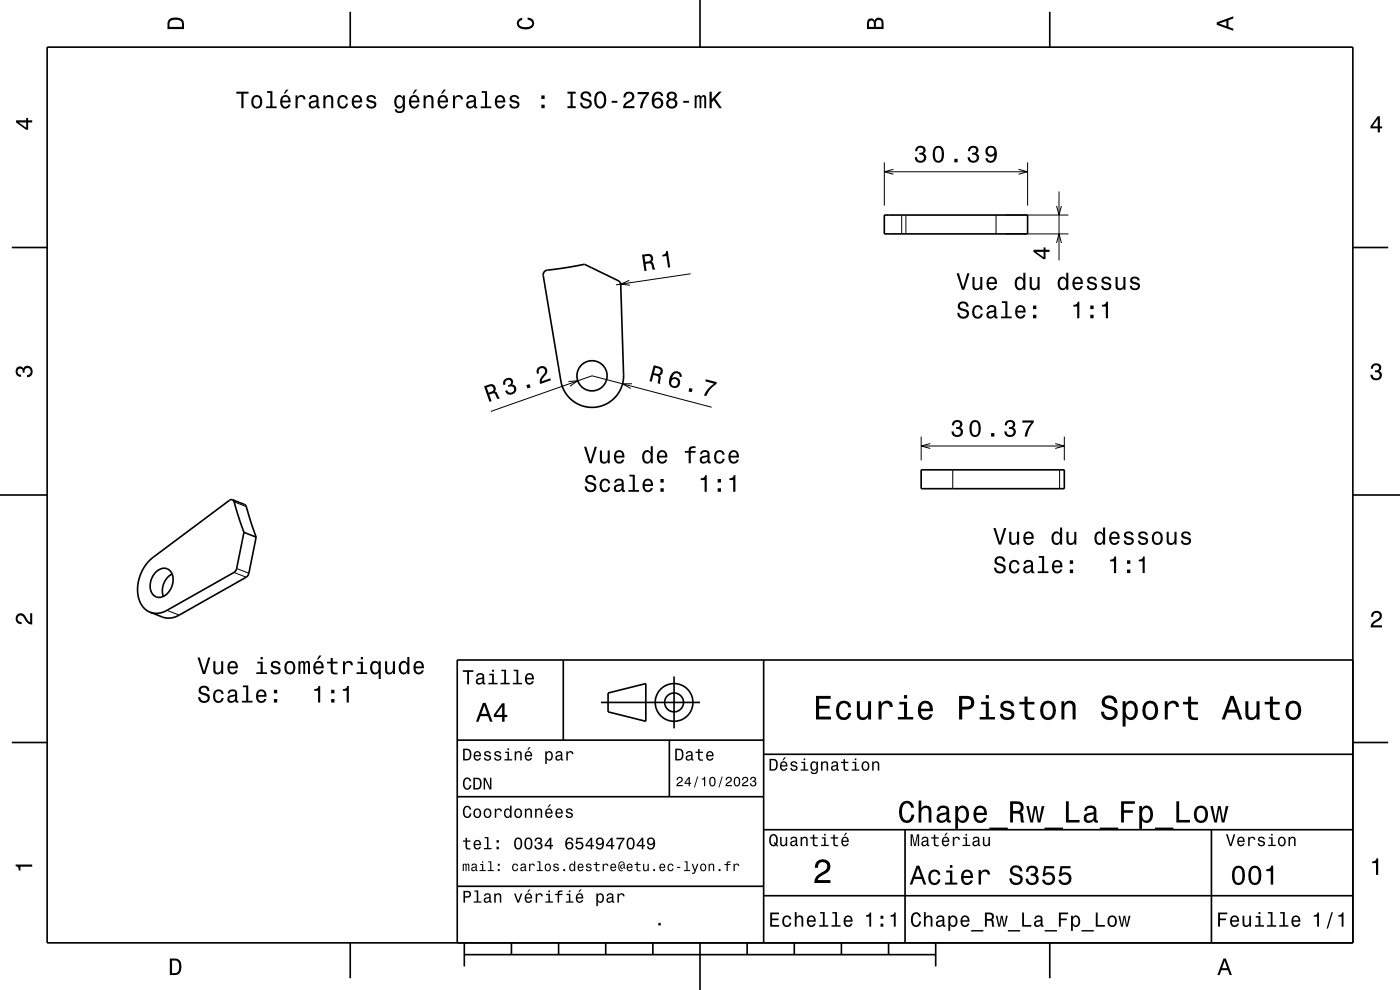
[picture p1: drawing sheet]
<svg xmlns="http://www.w3.org/2000/svg" width="297mm" height="210mm" viewBox="0 0 297 210" stroke-linecap="round" stroke-linejoin="round" font-family="sans-serif">
<g fill="none" stroke="#000" stroke-width=".21">
<path d="M187.6 34.4v9.2M187.6 36.4h30.4M189.5 35.9l-1.9 .5 1.9 .6M216.1 35.9l1.9 .5-1.9 .6M218 34.4v9.2M133.5 59.5l-1.8 .8 2 .2M146.5 58.1l-15.8 2.3M191.3 45.6v4M192.2 45.6v4M211.3 45.6v4M213.3 49.6h13.4M213.3 45.6h13.4"/>
<path d="M224.1 51.5l.6-1.9 .5 1.9M224.1 43.7l.6 1.9 .5-1.9M224.7 40.6v14.6M120.6 80.9l2-.1-1.7 1.1M134.1 81.4h-2l1.7 1M151 86.4l-25.4-6.7-21.5 7.6M195.4 92.6v5.1M195.4 94.6h30.4M197.3 94.1l-1.9 .5 1.9 .5M202.1 99.7v4M223.9 94.1l1.9 .5-1.9 .5M224.8 99.7v4"/>
<path d="M225.8 92.6v5.1M49.7 106.5l2.6 1M35.4 129.5l2.6 1M49.6 121.4l2.6 1M50.2 120.6l2.6 1"/>
</g>
<g fill="none" stroke="#000" stroke-width=".35">
<path d="M10 10h277v190h-277zM74.3 2.5v7.5M148.5 0v10M222.7 2.5v7.5M2.5 52.5h7.5M116.1 57.3l-.6 .3-.3 .9 3.8 22.3a6.7 6.7 0 0 0 7.3 5.6 6.7 6.7 0 0 0 6-6.9l-.6-19.1-.2-.5-.4-.4-7.1-3.4-7.9 1.2M187.6 45.6h30.4v4h-30.4zM287 52.5h7.5M195.4 99.7h30.4v4h-30.4zM0 105h10M49.3 106l-.6 .1-16.2 12.1a8.3 8.3 0 0 0-2.5 10.1l.7 .9 1.1 .7M49.3 106l2.6 1a2.23 2.23 0 0 1 .7 1.7l1.7 5.2"/>
<path d="M49.3 106a2.27 2.27 0 0 1 .7 1.7l1.8 5.2M51.8 112.9l-1.6 7.8-.4 .6-14.4 8.2a4.2 4.2 0 0 1-3.6 .4M51.8 112.9l2.5 1M54.3 113.9l-1.5 7.7-.4 .7-14.4 8.2a4.2 4.2 0 0 1-3.6 .4l-2.6-1M287 105h10M33.1 121.3a2.06 2.06 0 0 1 2.5-.6 2.06 2.06 0 0 1 1.1 2.4 3.5 3.5 0 0 1-3.2 3.6 2.6 2.6 0 0 1-1.4-3.7l.4-.9zM36.5 121.8a4 4 0 0 0-1.8 4.7M119.5 140v17M162 140v60M287 140h-190v60M2.5 157.5h7.5M97 157h65"/>
<path d="M127.5 149h21M129 147l8-2v8l-8-2zM142 157v12M143 143.5v11M287 157.5h7.5M97 169h65M162 176h125M162 160h125M192 176v24M257 176v24M97 188h65M162 190h125"/>
<path d="M74.3 200v7.5M98.5 202.5h100M98.5 200v5M108.5 200v2.5M118.5 200v2.5M128.5 200v2.5M138.5 200v2.5M148.5 200v10M158.5 200v2.5M168.5 200v2.5M178.5 200v2.5M188.5 200v2.5"/>
<path d="M198.5 200v5M222.7 200v7.5"/>
<circle cx="125.6" cy="79.7" r="3.2"/>
<circle cx="143" cy="149" r="2"/>
<circle cx="143" cy="149" r="4"/>
</g>
<g fill="#000">
<path d="M36 4a2.18 2.18 0 0 0-.5 2.2h3.5v-1.2a1.43 1.43 0 0 0-1.7-1.3zM36.3 4.4a2.15 2.15 0 0 1 2.2 .3l.1 1h-2.6v-1z" fill-rule="evenodd"/>
<path d="M109.9 4.2l.9-.4v.4a.7 .7 0 0 0-.7 .5 .7 .7 0 0 0 .3 .8 1.7 1.7 0 0 0 2.5-.5 .9 .9 0 0 0-1-.8v-.5a1.24 1.24 0 0 1 1.4 1.1 1.24 1.24 0 0 1-1 1.4 2.22 2.22 0 0 1-2.5-.7l-.2-.5z" fill-rule="evenodd"/>
<path d="M184.2 4.2l-.3 .7v1.3h3.5v-1.3a.98 .98 0 0 0-.7-1.1 .98 .98 0 0 0-1.2 .6 .84 .84 0 0 0-1.3-.2zM184.5 4.5a.54 .54 0 0 1 .6-.1 .54 .54 0 0 1 .3 .6v.7h-1zM185.9 4.4a.62 .62 0 0 1 .8-.1 .62 .62 0 0 1 .3 .6v.8h-1.2z" fill-rule="evenodd"/>
<path d="M258.1 4.7v.6l3.5 1.2v-.4l-1-.4v-1.4l1-.4v-.4zM258.6 5l1.6-.5v1z" fill-rule="evenodd"/>
<path d="M3.4 25.5v.5l2.1 1.5h.5v-1.5h.8v-.5h-.8v-.5h-.4v.5zM4 26h1.6v1.1z" fill-rule="evenodd"/>
<path d="M50.1 19.4v.5h1.1v3h.5v-3h1v-.5zM53.6 20.5a1.52 1.52 0 0 0 .9 2.5 1.48 1.48 0 0 0 1.1-1.4 1.48 1.48 0 0 0-1.1-1.5l-.5 .1zM53.9 20.8a.67 .67 0 0 1 .8-.2 .67 .67 0 0 1 .4 .5 1.11 1.11 0 0 1-.6 1.6 1.17 1.17 0 0 1-.6-1.9zM56.6 19.3v.4h.7v2.9h-.9v.3h2.3v-.3h-.9v-3.3zM60.7 19l-.5 .9h.3l.7-.9zM59.7 20.5a1.54 1.54 0 0 0 .8 2.5 1.06 1.06 0 0 0 1.1-.8h-.4l-.2 .3-.4 .1a.76 .76 0 0 1-.7-.9h1.8a1.17 1.17 0 0 0-.5-1.3 1.17 1.17 0 0 0-1.5 .1zM60.1 20.7a.66 .66 0 0 1 .8-.1 .66 .66 0 0 1 .3 .8h-1.3zM62.7 20.2v2.7h.4v-1.5a.66 .66 0 0 1 .4-.8 .66 .66 0 0 1 .8 .3l.1 .2h.4a.89 .89 0 0 0-.7-.9 .89 .89 0 0 0-1 .5v-.5zM65.9 20.4l-.3 .6h.4a.55 .55 0 0 1 .7-.5 .55 .55 0 0 1 .3 .8h-.2a1 1 0 0 0-1 .2 1 1 0 0 0-.3 1.1 .94 .94 0 0 0 1.7 0l.1 .3 .5 .1v-.4h-.2v-1.6a1.02 1.02 0 0 0-.7-.9 1.02 1.02 0 0 0-1 .3zM66 21.9l1.1-.3a.77 .77 0 0 1-.2 .8 .77 .77 0 0 1-.9 .1l-.1-.3zM68.6 20.2v2.7h.4v-1.5a.63 .63 0 0 1 .6-.9 .63 .63 0 0 1 .7 .8v1.6h.4v-1.7a.89 .89 0 0 0-.6-1 .89 .89 0 0 0-1.1 .5v-.5zM71.9 20.5a1.53 1.53 0 0 0 .8 2.5 1.06 1.06 0 0 0 1.1-1h-.4a.67 .67 0 0 1-.6 .7 .67 .67 0 0 1-.7-.6 1.11 1.11 0 0 1 .6-1.6 .59 .59 0 0 1 .7 .6h.4a1.09 1.09 0 0 0-.8-.9 1.09 1.09 0 0 0-1.1 .3zM74.9 20.5a1.54 1.54 0 0 0 .8 2.5 1.06 1.06 0 0 0 1.1-.8h-.4l-.3 .3-.3 .1a.76 .76 0 0 1-.7-.9h1.7a1.17 1.17 0 0 0-.4-1.3 1.17 1.17 0 0 0-1.5 .1zM75.3 20.7a.66 .66 0 0 1 .8-.1 .66 .66 0 0 1 .3 .8h-1.3zM78 20.4a.75 .75 0 0 0-.2 .8 .75 .75 0 0 0 .7 .5l.9 .4a.63 .63 0 0 1-.6 .6 .63 .63 0 0 1-.7-.6h-.4a1.07 1.07 0 0 0 1.2 .9 1.07 1.07 0 0 0 .9-1.2l-.4-.3-1.1-.3a.54 .54 0 0 1 .4-.7 .54 .54 0 0 1 .6 .5h.5a1.03 1.03 0 0 0-.7-.9 1.03 1.03 0 0 0-1.1 .3zM83.9 20.5a1.57 1.57 0 0 0 .8 2.5l.4-.1 .4-.4a.73 .73 0 0 1-.3 1 .73 .73 0 0 1-1-.3h-.5a1.1 1.1 0 0 0 1.3 .8 1.1 1.1 0 0 0 .9-1.2v-2.6h-.4v.5l-.4-.4a.89 .89 0 0 0-1.2 .2zM84.3 20.8a.63 .63 0 0 1 .7-.2 .63 .63 0 0 1 .4 .5 1.11 1.11 0 0 1-.6 1.5 1.2 1.2 0 0 1-.5-1.8zM88 19l-.5 .9h.3l.7-.9zM87.1 20.5a1.54 1.54 0 0 0 .8 2.5 1.05 1.05 0 0 0 1-.8h-.4l-.2 .3-.4 .1a.76 .76 0 0 1-.7-.9h1.8a1.16 1.16 0 0 0-.5-1.3 1.16 1.16 0 0 0-1.4 .1zM87.4 20.7a.66 .66 0 0 1 .8-.1 .66 .66 0 0 1 .3 .8h-1.3zM89.9 20.2v2.7h.4v-1.5a.63 .63 0 0 1 .5-.9 .63 .63 0 0 1 .7 .8v1.6h.5v-1.7a.89 .89 0 0 0-.7-1 .89 .89 0 0 0-1 .5v-.5zM94.1 19l-.5 .9h.3l.7-.9zM93.1 20.5a1.54 1.54 0 0 0 .8 2.5 1.06 1.06 0 0 0 1.1-.8h-.4l-.2 .3-.4 .1a.76 .76 0 0 1-.7-.9h1.8a1.16 1.16 0 0 0-.5-1.3 1.16 1.16 0 0 0-1.5 .1zM93.5 20.7a.66 .66 0 0 1 .8-.1 .66 .66 0 0 1 .3 .8h-1.3zM96.1 20.2v2.7h.4v-1.5a.66 .66 0 0 1 .4-.8 .66 .66 0 0 1 .8 .3l.1 .2h.4a.89 .89 0 0 0-.7-.9 .89 .89 0 0 0-1 .5v-.5zM99.3 20.4l-.3 .6h.4a.55 .55 0 0 1 .7-.5 .55 .55 0 0 1 .3 .8h-.2a1 1 0 0 0-1 .2 1 1 0 0 0-.3 1.1 .94 .94 0 0 0 1.7 0l.1 .3 .5 .1v-.4h-.2v-1.6a1.02 1.02 0 0 0-.7-.9 1.02 1.02 0 0 0-1 .3zM99.4 21.9l1.1-.3a.77 .77 0 0 1-.2 .8 .77 .77 0 0 1-.9 .1zM102.2 19.3v.4h.7v2.9h-.9v.3h2.2v-.3h-.9v-3.3zM105.3 20.5a1.54 1.54 0 0 0 .8 2.5 1.06 1.06 0 0 0 1.1-.8h-.5l-.2 .3-.4 .1a.76 .76 0 0 1-.7-.9h1.8a1.17 1.17 0 0 0-.5-1.3 1.17 1.17 0 0 0-1.4 .1zM105.6 20.7a.66 .66 0 0 1 .8-.1 .66 .66 0 0 1 .3 .8h-1.3zM108.4 20.4a.75 .75 0 0 0-.3 .8 .75 .75 0 0 0 .8 .5l.8 .4a.63 .63 0 0 1-.6 .6 .63 .63 0 0 1-.6-.6h-.5a1.07 1.07 0 0 0 1.2 .9 1.07 1.07 0 0 0 1-1.2l-.5-.3-1-.3a.54 .54 0 0 1 .4-.7 .54 .54 0 0 1 .6 .5h.4a1.03 1.03 0 0 0-.7-.9 1.03 1.03 0 0 0-1 .3zM114.8 22.2v.7h.7v-.7zM114.8 20.2v.8h.7v-.8zM120.4 19.4v.5h.6v2.6h-.6v.4h1.7v-.4h-.6v-2.6h.6v-.5zM123.5 19.6a.97 .97 0 0 0-.3 1.1 .97 .97 0 0 0 .9 .6 .77 .77 0 0 1 .9 1 .84 .84 0 0 1-.9 .3 .84 .84 0 0 1-.6-.8h-.5a1.21 1.21 0 0 0 1.5 1.3 1.21 1.21 0 0 0 .8-1.8l-.8-.4a.71 .71 0 0 1-.9-.6 .7 .7 0 0 1 .8-.5 .7 .7 0 0 1 .6 .7h.5a1.17 1.17 0 0 0-.8-1.1 1.17 1.17 0 0 0-1.2 .2zM126.4 19.8a2.52 2.52 0 0 0 .4 3.1 1.21 1.21 0 0 0 1.7-.9 1.93 1.93 0 0 0-.9-2.6l-.8 .1zM127 19.9l.3-.1a1.7 1.7 0 0 1 .4 2.7l-.4 .1a1.13 1.13 0 0 1-.8-1.4l.1-.6zM129.8 21.4v.4h1.2v-.4zM132.6 19.7l-.3 1h.4a.7 .7 0 0 1 .5-.8 .7 .7 0 0 1 .9 .5 .7 .7 0 0 1-.5 .8 1.8 1.8 0 0 0-1.4 1.7h2.4v-.4h-1.9a2.22 2.22 0 0 1 1.5-1.1 1.13 1.13 0 0 0 .1-1.7 1.13 1.13 0 0 0-1.7 0zM135.3 19.5v.5h1.9a5.2 5.2 0 0 0-1.5 2.9h.5a5.2 5.2 0 0 1 1.5-3v-.4zM138.8 19.7a2.39 2.39 0 0 0 .2 3.2 1.16 1.16 0 0 0 1.5-.3 1.16 1.16 0 0 0-.2-1.5 1.16 1.16 0 0 0-1.5 0 1.02 1.02 0 0 1 .8-1.3 .58 .58 0 0 1 .6 .6h.5a1.11 1.11 0 0 0-.7-.9 1.11 1.11 0 0 0-1.2 .2zM138.7 21.9a.75 .75 0 0 1 1.5 0 .75 .75 0 0 1-1.5 0zM141.7 19.7a.83 .83 0 0 0 .2 1.4 1.11 1.11 0 0 0-.4 1.5 1.11 1.11 0 0 0 1.5 .4 1.03 1.03 0 0 0 .7-.9 1.03 1.03 0 0 0-.6-1 .89 .89 0 0 0 .4-1.1 .89 .89 0 0 0-1-.6zM141.8 22a.71 .71 0 0 1 1.4 0 .71 .71 0 0 1-1.4 0zM141.9 20.4a.6 .6 0 0 1 1.2 0 .6 .6 0 0 1-1.2 0zM144.9 21.4v.4h1.3v-.4zM147.4 20.2v2.7h.4v-1.8l.2-.5 .3-.1 .1 .3v2.1h.4v-2l.4-.4 .2 .1v.4v1.9h.4v-1.8a.7 .7 0 0 0-.5-1l-.6 .4-.1-.2-.4-.2-.4 .4v-.3zM150.5 19.4v3.5h.5v-1.2l.4-.4 1.2 1.6h.5l-1.4-2 1.4-1.5h-.6l-1.5 1.7v-1.7z" fill-rule="evenodd"/>
<path d="M194.4 31.2l-.3 .9h.5a.62 .62 0 0 1 .3-.8 .62 .62 0 0 1 .8 .3 .62 .62 0 0 1-.2 .8h-.5v.4a.72 .72 0 0 1 1 .5 .72 .72 0 0 1-.5 .9 .72 .72 0 0 1-.9-.5l-.1-.4h-.4a1.18 1.18 0 0 0 1.5 1.2 1.18 1.18 0 0 0 .6-1.8l-.3-.1a.9 .9 0 0 0 .4-1.2 .9 .9 0 0 0-1.1-.5zM198.2 31.4a2.68 2.68 0 0 0 .3 3 1.14 1.14 0 0 0 1.7-.9 2.31 2.31 0 0 0-.6-2.5l-.5-.1-.6 .1zM198.7 31.4h.7a2.38 2.38 0 0 1 0 2.6h-.7a2.38 2.38 0 0 1 0-2.6zM202.5 33.7v.7h.7v-.7zM205.7 31.2l-.4 .9h.5a.62 .62 0 0 1 .3-.8 .62 .62 0 0 1 .8 .3 .62 .62 0 0 1-.2 .8h-.5v.4a.72 .72 0 0 1 1 .5 .72 .72 0 0 1-.5 .9 .72 .72 0 0 1-.9-.5l-.1-.4h-.4a1.18 1.18 0 0 0 1.5 1.2 1.18 1.18 0 0 0 .6-1.8l-.3-.1a.9 .9 0 0 0 .4-1.2 .9 .9 0 0 0-1-.5zM209.4 31.2a1.15 1.15 0 0 0-.1 1.7 1.15 1.15 0 0 0 1.7 0 1.03 1.03 0 0 1-.8 1.2 .56 .56 0 0 1-.7-.5h-.4a1.18 1.18 0 0 0 1.2 .9 1.18 1.18 0 0 0 1.1-1.1 1.77 1.77 0 0 0-1.2-2.5zM209.5 32.1a.75 .75 0 0 1 1.5 0 .75 .75 0 0 1-1.5 0z" fill-rule="evenodd"/>
<path d="M292.3 24.7l-1.6 2.1v.4h1.6v.9h.4v-.9h.5v-.4h-.5v-2.1zM292.3 25.2v1.6h-1.1z" fill-rule="evenodd"/>
<path d="M136.2 54l.5 3.5 .5-.1-.2-1.4a.85 .85 0 0 1 1.3 .3l.2 .9h.5l-.5-1.5-.3-.1a.97 .97 0 0 0 .2-1.2 .97 .97 0 0 0-1-.5zM136.7 54.4a1.08 1.08 0 0 1 1.3 .1 .6 .6 0 0 1 0 .7 .6 .6 0 0 1-.6 .3l-.5 .1z" fill-rule="evenodd"/>
<path d="M140.5 54.1a.77 .77 0 0 0 .8-.8l.4-.1 .5 3.5-.5 .1-.3-2.5-.8 .1z" fill-rule="evenodd"/>
<path d="M202.9 58l1.2 3.5h.5l1.1-3.5h-.5l-.9 2.9-.9-2.9zM206.3 58.8v1.7a.89 .89 0 0 0 .6 1 .89 .89 0 0 0 1.1-.4v.4h.4v-2.7h-.4v1.5a.65 .65 0 0 1-.4 .8 .65 .65 0 0 1-.8-.3l-.1-2zM209.6 59.1a1.54 1.54 0 0 0 .8 2.5 1.06 1.06 0 0 0 1.1-.9h-.5l-.2 .3-.4 .2a.75 .75 0 0 1-.7-1h1.8a1.16 1.16 0 0 0-.5-1.3 1.16 1.16 0 0 0-1.4 .2zM209.9 59.3a.66 .66 0 0 1 .8-.2 .66 .66 0 0 1 .4 .8h-1.4zM215.5 59.1a1.57 1.57 0 0 0 .8 2.5l.5-.2 .3-.3v.4h.4v-3.6h-.4v1.3a.89 .89 0 0 0-1.6-.1zM215.9 59.3a.62 .62 0 0 1 .7-.2 .62 .62 0 0 1 .4 .6 1.11 1.11 0 0 1-.6 1.5 1.19 1.19 0 0 1-.5-1.9zM218.4 58.8v1.7a.89 .89 0 0 0 .7 1 .89 .89 0 0 0 1-.4v.4h.4v-2.7h-.4v1.5a.65 .65 0 0 1-.4 .8 .65 .65 0 0 1-.8-.3v-2zM224.7 59.1a1.57 1.57 0 0 0 .7 2.5l.5-.2 .3-.3v.4h.4v-3.6h-.4v1.3a.89 .89 0 0 0-1.5-.1zM225 59.3a.62 .62 0 0 1 .7-.2 .62 .62 0 0 1 .4 .6 1.11 1.11 0 0 1-.6 1.5 1.19 1.19 0 0 1-.5-1.9zM227.8 59.1a1.54 1.54 0 0 0 .8 2.5 1.06 1.06 0 0 0 1.1-.9h-.5l-.2 .3-.4 .2a.76 .76 0 0 1-.6-1h1.7a1.17 1.17 0 0 0-.5-1.3 1.17 1.17 0 0 0-1.4 .2zM228.1 59.3a.66 .66 0 0 1 .8-.2 .66 .66 0 0 1 .4 .8h-1.3zM230.9 58.9a.75 .75 0 0 0-.2 .8 .75 .75 0 0 0 .7 .5l.9 .4a.63 .63 0 0 1-.6 .6 .63 .63 0 0 1-.7-.6h-.4a1.07 1.07 0 0 0 1.2 1 1.07 1.07 0 0 0 .9-1.2l-.4-.4-1.1-.3a.53 .53 0 0 1 .4-.7 .53 .53 0 0 1 .6 .5h.5a1.03 1.03 0 0 0-.7-.9 1.03 1.03 0 0 0-1.1 .3zM233.9 58.9a.75 .75 0 0 0-.2 .8 .75 .75 0 0 0 .7 .5l.9 .4a.63 .63 0 0 1-.6 .6 .63 .63 0 0 1-.7-.6h-.4a1.07 1.07 0 0 0 1.2 1 1.07 1.07 0 0 0 .9-1.2l-.4-.4-1.1-.3a.54 .54 0 0 1 .4-.7 .54 .54 0 0 1 .7 .5h.4a1.03 1.03 0 0 0-.7-.9 1.03 1.03 0 0 0-1.1 .3zM236.7 58.8v1.7a.89 .89 0 0 0 .6 1 .89 .89 0 0 0 1-.4v.4h.5v-2.7h-.5v1.5a.65 .65 0 0 1-.4 .8 .65 .65 0 0 1-.8-.3v-2zM240 58.9a.75 .75 0 0 0-.2 .8 .75 .75 0 0 0 .7 .5l.9 .4a.63 .63 0 0 1-.6 .6 .63 .63 0 0 1-.7-.6h-.4a1.07 1.07 0 0 0 1.2 1 1.07 1.07 0 0 0 .9-1.2l-.4-.4-1.1-.3a.54 .54 0 0 1 .4-.7 .54 .54 0 0 1 .6 .5h.5a1.03 1.03 0 0 0-.7-.9 1.03 1.03 0 0 0-1.1 .3z" fill-rule="evenodd"/>
<path d="M219.2 53v.4l2.2 1.6h.4v-1.6h.9v-.4h-.9v-.5h-.4v.5zM219.8 53.4h1.6v1.2z" fill-rule="evenodd"/>
<path d="M142.7 79l-.4 .6a1.75 1.75 0 0 0 .5 2.7 1.15 1.15 0 0 0 1.5-1.3 1.15 1.15 0 0 0-1.7-.8 1.02 1.02 0 0 1 1.1-1 .58 .58 0 0 1 .5 .7l.4 .1a1.14 1.14 0 0 0-.6-1.1 1.14 1.14 0 0 0-1.3 .1zM142.3 81.2a.75 .75 0 0 1 1.5 0 .75 .75 0 0 1-1.5 0zM146.3 82.3l-.2 .7 .6 .2 .2-.7zM149.7 80.5l-.1 .4 1.9 .5a5.2 5.2 0 0 0-2.2 2.5l.5 .1a5.3 5.3 0 0 1 2.2-2.5l.1-.4z" fill-rule="evenodd"/>
<path d="M203.5 64.2a.96 .96 0 0 0-.3 1.1 .96 .96 0 0 0 .9 .6 .77 .77 0 0 1 1 .9 .84 .84 0 0 1-1 .4 .84 .84 0 0 1-.6-.8h-.4a1.21 1.21 0 0 0 1.5 1.3 1.21 1.21 0 0 0 .7-1.9l-.8-.3a.71 .71 0 0 1-.9-.6 .7 .7 0 0 1 .8-.6 .7 .7 0 0 1 .6 .8h.5a1.16 1.16 0 0 0-.7-1.1 1.16 1.16 0 0 0-1.3 .2zM206.5 65.1a1.52 1.52 0 0 0 .9 2.5 1.05 1.05 0 0 0 1.1-1h-.4a.67 .67 0 0 1-.7 .6 .67 .67 0 0 1-.7-.6 1.12 1.12 0 0 1 .7-1.5 .6 .6 0 0 1 .6 .6h.5a1.09 1.09 0 0 0-.8-1 1.09 1.09 0 0 0-1.2 .4zM209.6 64.9l-.2 .7h.4a.55 .55 0 0 1 .6-.5 .55 .55 0 0 1 .4 .7l-.2 .1a1 1 0 0 0-1 .2 1 1 0 0 0-.3 1 .94 .94 0 0 0 1.7 .1l.1 .3h.5v-.3l-.2-.1-.1-1.6a1.02 1.02 0 0 0-.6-.8 1.02 1.02 0 0 0-1.1 .2zM209.8 66.5l1.1-.4a.77 .77 0 0 1-.2 .9 .77 .77 0 0 1-.9 .1l-.1-.3zM212.6 63.9v.4h.7v2.8h-.9v.4h2.2v-.4h-.9v-3.2zM215.7 65.1a1.54 1.54 0 0 0 .8 2.5 1.05 1.05 0 0 0 1-.9h-.4l-.2 .4-.4 .1a.75 .75 0 0 1-.7-.9h1.8a1.16 1.16 0 0 0-.5-1.4 1.16 1.16 0 0 0-1.4 .2zM216 65.3a.66 .66 0 0 1 .8-.1 .66 .66 0 0 1 .3 .7h-1.3zM219.2 66.8v.7h.6v-.7zM219.2 64.8v.8h.6v-.8z" fill-rule="evenodd"/>
<path d="M227.7 64.7v.3h.8v2.5h.5v-3.5h-.4a.77 .77 0 0 1-.9 .7zM231.3 66.8v.7h.7v-.7zM231.3 64.8v.8h.7v-.8zM233.8 64.7v.3h.8v2.5h.4v-3.5h-.3a.78 .78 0 0 1-.9 .7z" fill-rule="evenodd"/>
<path d="M291.1 77.4a1.08 1.08 0 0 1 1.4-.2 1.08 1.08 0 0 1 .4 1.2l-.3 .3a1.06 1.06 0 0 1 .5 1.3 1.06 1.06 0 0 1-1.2 .7 1.1 1.1 0 0 1-1.2-1.2h.5a.71 .71 0 0 0 1 .8 .71 .71 0 0 0 .1-1.3h-.6v-.4a.61 .61 0 0 0 .8-.3 .61 .61 0 0 0-.2-.8 .61 .61 0 0 0-.9 .2l-.1 .5h-.5z" fill-rule="evenodd"/>
<path d="M3.6 78a.86 .86 0 0 1 1.4 .2 1.06 1.06 0 0 1 1.2-.6 1.06 1.06 0 0 1 .7 1.2 1.1 1.1 0 0 1-1.2 1.2v-.4a.71 .71 0 0 0 .8-1 .71 .71 0 0 0-1.3-.1v.6h-.4a.61 .61 0 0 0-.3-.8 .61 .61 0 0 0-.8 .2 .61 .61 0 0 0 .2 .8l.6 .2v.4a1.15 1.15 0 0 1-1.2-.6 1.15 1.15 0 0 1 .3-1.3z" fill-rule="evenodd"/>
<path d="M102.7 81.9l1.1 3.3 .5-.1-.5-1.4a1.08 1.08 0 0 1 1.2-.2l.6 1.1 .5-.1-.8-1.3-.4-.1a.97 .97 0 0 0 .1-1.3 .97 .97 0 0 0-1.2-.2zM103.3 82.2a1.08 1.08 0 0 1 1.2-.1 .6 .6 0 0 1 .2 .6 .6 .6 0 0 1-.5 .4l-.5 .2z" fill-rule="evenodd"/>
<path d="M107.1 80.5a1.06 1.06 0 0 0-.3 1.2l.4-.1a.62 .62 0 0 1 .1-.9 .62 .62 0 0 1 .8 0 .62 .62 0 0 1 .1 .8l-.4 .2 .1 .4a.72 .72 0 0 1 1 .1 .72 .72 0 0 1-.1 1 .72 .72 0 0 1-1.1-.1l-.1-.3-.5 .1a1.18 1.18 0 0 0 1.9 .6 1.18 1.18 0 0 0-.1-1.9h-.2a.9 .9 0 0 0-.1-1.2 .9 .9 0 0 0-1.1-.2zM111.7 81.7l.2 .7 .7-.2-.3-.7zM114.2 78a1.16 1.16 0 0 0-.3 1.3l.5-.1a.7 .7 0 0 1 .2-1 .7 .7 0 0 1 .9 .2 .7 .7 0 0 1-.1 1 1.81 1.81 0 0 0-.8 2.1l2.3-.8-.2-.4-1.8 .6a1.69 1.69 0 0 1 .8-1.3 1.13 1.13 0 0 0 .1-1.6 1.13 1.13 0 0 0-1.6 0z" fill-rule="evenodd"/>
<path d="M123.9 94.8l1.1 3.5h.5l1.1-3.5h-.4l-.9 2.9-.9-2.9zM127.3 95.6v1.7a.89 .89 0 0 0 .6 1 .89 .89 0 0 0 1-.4v.4h.5v-2.7h-.5v1.5a.65 .65 0 0 1-.4 .8 .65 .65 0 0 1-.8-.3v-2zM130.5 95.8a1.54 1.54 0 0 0 .8 2.6 1.06 1.06 0 0 0 1.1-.9h-.4l-.2 .3-.4 .2a.76 .76 0 0 1-.7-1h1.8a1.16 1.16 0 0 0-.5-1.3 1.16 1.16 0 0 0-1.5 .1zM130.9 96.1a.66 .66 0 0 1 .8-.2 .66 .66 0 0 1 .3 .8h-1.3zM136.5 95.8a1.58 1.58 0 0 0 .8 2.6l.4-.2 .3-.3v.4h.5v-3.6h-.5v1.3a.9 .9 0 0 0-1.5-.2zM136.9 96.1a.62 .62 0 0 1 .6-.2 .62 .62 0 0 1 .5 .6 1.12 1.12 0 0 1-.7 1.5 1.19 1.19 0 0 1-.4-1.9zM139.6 95.8a1.54 1.54 0 0 0 .8 2.6 1.05 1.05 0 0 0 1.1-.9h-.4l-.2 .3-.4 .2a.76 .76 0 0 1-.7-1h1.8a1.16 1.16 0 0 0-.5-1.3 1.16 1.16 0 0 0-1.5 .1zM140 96.1a.66 .66 0 0 1 .8-.2 .66 .66 0 0 1 .3 .8h-1.3zM145.3 95.7v.3h.8v2.3h.4v-2.3h1.1v-.3h-1.1a.5 .5 0 0 1 .7-.7l.4 .1v-.4a1.04 1.04 0 0 0-1.5 .7v.3zM148.8 95.7l-.3 .7h.4a.55 .55 0 0 1 .7-.6 .55 .55 0 0 1 .4 .8h-.2a1 1 0 0 0-1.1 .3 1 1 0 0 0-.2 1 .93 .93 0 0 0 1.6 0l.1 .3 .6 .1v-.4h-.2l-.1-.2v-1.4a1.02 1.02 0 0 0-1.7-.6zM149 97.2l1.1-.3a.77 .77 0 0 1-.2 .9 .77 .77 0 0 1-.9 .1l-.1-.4zM151.8 95.8a1.53 1.53 0 0 0 .8 2.6 1.06 1.06 0 0 0 1.1-1.1h-.4a.67 .67 0 0 1-.6 .7 .67 .67 0 0 1-.7-.6 1.12 1.12 0 0 1 .6-1.5 .6 .6 0 0 1 .7 .6h.4a1.09 1.09 0 0 0-.7-1 1.09 1.09 0 0 0-1.2 .3zM154.8 95.8a1.54 1.54 0 0 0 .8 2.6 1.05 1.05 0 0 0 1.1-.9h-.4l-.2 .3-.4 .2a.76 .76 0 0 1-.7-1h1.8a1.16 1.16 0 0 0-.5-1.3 1.16 1.16 0 0 0-1.5 .1zM155.2 96.1a.66 .66 0 0 1 .8-.2 .66 .66 0 0 1 .3 .8h-1.3z" fill-rule="evenodd"/>
<path d="M138.7 77.5l-.9 3.4 .5 .1 .3-1.5a.84 .84 0 0 1 1.1 .9l-.2 .9 .6 .1 .1-1.5-.3-.2a.97 .97 0 0 0 .7-1 .97 .97 0 0 0-.8-.9zM139 78a1.09 1.09 0 0 1 1.1 .6 .6 .6 0 0 1-.2 .6 .6 .6 0 0 1-.6 .1l-.6-.2z" fill-rule="evenodd"/>
<path d="M202.2 89.4l-.3 .8h.5a.62 .62 0 0 1 .3-.7 .62 .62 0 0 1 .8 .3 .62 .62 0 0 1-.2 .8h-.5v.4a.72 .72 0 0 1 1 .4 .72 .72 0 0 1-.5 1 .72 .72 0 0 1-.9-.6l-.1-.3h-.4a1.18 1.18 0 0 0 1.5 1.2 1.18 1.18 0 0 0 .6-1.8l-.3-.2a.9 .9 0 0 0 .4-1.1 .9 .9 0 0 0-1.1-.5zM206 89.5a2.68 2.68 0 0 0 .3 3.1 1.14 1.14 0 0 0 1.7-.9 2.31 2.31 0 0 0-.6-2.5l-.5-.1-.6 .1zM206.5 89.6h.7a2.38 2.38 0 0 1 0 2.6h-.7a2.38 2.38 0 0 1 0-2.6zM210.3 91.9v.7h.7v-.7zM213.5 89.4l-.4 .8h.5a.62 .62 0 0 1 .3-.7 .62 .62 0 0 1 .8 .3 .62 .62 0 0 1-.2 .8h-.5v.4a.72 .72 0 0 1 1 .4 .72 .72 0 0 1-.5 1 .72 .72 0 0 1-.9-.6l-.1-.3h-.4a1.18 1.18 0 0 0 1.5 1.2 1.18 1.18 0 0 0 .6-1.8l-.3-.2a.9 .9 0 0 0 .4-1.1 .9 .9 0 0 0-1-.5zM216.9 89.2v.4h1.9a5.2 5.2 0 0 0-1.4 3h.5a5.3 5.3 0 0 1 1.4-3v-.4z" fill-rule="evenodd"/>
<path d="M124.4 101a.96 .96 0 0 0-.2 1.1 .96 .96 0 0 0 .9 .6 .77 .77 0 0 1 .9 .9 .83 .83 0 0 1-.9 .4 .83 .83 0 0 1-.6-.8h-.5a1.21 1.21 0 0 0 1.5 1.2 1.21 1.21 0 0 0 .7-1.8l-.8-.3a.71 .71 0 0 1-.8-.6 .7 .7 0 0 1 .8-.6 .7 .7 0 0 1 .6 .8h.4a1.17 1.17 0 0 0-.7-1.1 1.17 1.17 0 0 0-1.3 .2zM127.5 101.9a1.53 1.53 0 0 0 .8 2.5 1.06 1.06 0 0 0 1.1-1.1h-.4a.67 .67 0 0 1-.6 .7 .67 .67 0 0 1-.7-.6 1.11 1.11 0 0 1 .7-1.5 .59 .59 0 0 1 .6 .6h.4a1.09 1.09 0 0 0-.7-1 1.09 1.09 0 0 0-1.2 .4zM130.6 101.7l-.3 .7h.4a.55 .55 0 0 1 .7-.5 .55 .55 0 0 1 .4 .7l-.2 .1a.98 .98 0 0 0-1.2 .3 .98 .98 0 0 0 0 1.2 1.06 1.06 0 0 0 1.5-.2l.1 .3h.6v-.3l-.3-.1v-1.6a1.02 1.02 0 0 0-1.7-.6zM130.8 103.3l1.1-.4a.77 .77 0 0 1-.2 .9 .77 .77 0 0 1-.9 .1zM133.5 100.7v.4h.7v2.8h-.9v.4h2.3v-.4h-.9v-3.2zM136.6 101.9a1.54 1.54 0 0 0 .8 2.5 1.06 1.06 0 0 0 1.1-.9h-.4l-.3 .4-.3 .1a.76 .76 0 0 1-.7-.9h1.7a1.16 1.16 0 0 0-.4-1.4 1.16 1.16 0 0 0-1.5 .2zM137 102.1a.66 .66 0 0 1 .8-.1 .66 .66 0 0 1 .3 .7h-1.3zM140.1 103.6v.7h.7v-.7zM140.1 101.6v.8h.7v-.8z" fill-rule="evenodd"/>
<path d="M148.7 101.5v.3h.8v2.5h.4v-3.5h-.3a.77 .77 0 0 1-.9 .7zM152.3 103.6v.7h.7v-.7zM152.3 101.6v.8h.7v-.8zM154.7 101.5v.3h.8v2.5h.5v-3.5h-.3a.77 .77 0 0 1-1 .7z" fill-rule="evenodd"/>
<path d="M210.7 112l1.2 3.5h.5l1.1-3.5h-.5l-.9 3-.9-3zM214.1 112.8v1.8a.89 .89 0 0 0 .6 1 .89 .89 0 0 0 1.1-.5v.4h.4v-2.7h-.4v1.6a.65 .65 0 0 1-.4 .7 .65 .65 0 0 1-.8-.3l-.1-2zM217.4 113.1a1.54 1.54 0 0 0 .8 2.5 1.06 1.06 0 0 0 1.1-.9h-.5l-.2 .4-.4 .1a.75 .75 0 0 1-.7-.9h1.8a1.16 1.16 0 0 0-.5-1.4 1.16 1.16 0 0 0-1.4 .2zM217.7 113.3a.66 .66 0 0 1 .8-.1 .66 .66 0 0 1 .4 .7h-1.4zM223.3 113.1a1.57 1.57 0 0 0 .8 2.5l.5-.1 .3-.4v.4h.4v-3.6h-.4v1.3a.89 .89 0 0 0-1.6-.1zM223.7 113.4a.62 .62 0 0 1 .7-.3 .62 .62 0 0 1 .4 .6 1.11 1.11 0 0 1-.6 1.5 1.19 1.19 0 0 1-.5-1.8zM226.2 112.8v1.8a.89 .89 0 0 0 .7 1 .89 .89 0 0 0 1-.5v.4h.4v-2.7h-.4v1.6a.65 .65 0 0 1-.4 .7 .65 .65 0 0 1-.8-.3v-2zM232.5 113.1a1.57 1.57 0 0 0 .7 2.5l.5-.1 .3-.4v.4h.4v-3.6h-.4v1.3a.89 .89 0 0 0-1.5-.1zM232.8 113.4a.62 .62 0 0 1 .7-.3 .62 .62 0 0 1 .4 .6 1.11 1.11 0 0 1-.6 1.5 1.19 1.19 0 0 1-.5-1.8zM235.6 113.1a1.54 1.54 0 0 0 .8 2.5 1.06 1.06 0 0 0 1.1-.9h-.5l-.2 .4-.4 .1a.75 .75 0 0 1-.6-.9h1.7a1.17 1.17 0 0 0-.5-1.4 1.17 1.17 0 0 0-1.4 .2zM235.9 113.3a.66 .66 0 0 1 .8-.1 .66 .66 0 0 1 .4 .7h-1.3zM238.7 112.9a.75 .75 0 0 0-.2 .9 .75 .75 0 0 0 .7 .5l.9 .3a.63 .63 0 0 1-.6 .7 .63 .63 0 0 1-.7-.6h-.4a1.07 1.07 0 0 0 1.2 .9 1.07 1.07 0 0 0 .9-1.2l-.4-.4-1.1-.3a.53 .53 0 0 1 .4-.7 .53 .53 0 0 1 .6 .5h.5a1.03 1.03 0 0 0-.7-.8 1.03 1.03 0 0 0-1.1 .2zM241.7 112.9a.75 .75 0 0 0-.2 .9 .75 .75 0 0 0 .7 .5l.9 .3a.63 .63 0 0 1-.6 .7 .63 .63 0 0 1-.7-.6h-.4a1.07 1.07 0 0 0 1.2 .9 1.07 1.07 0 0 0 .9-1.2l-.4-.4-1.1-.3a.54 .54 0 0 1 .4-.7 .54 .54 0 0 1 .7 .5h.4a1.03 1.03 0 0 0-.7-.8 1.03 1.03 0 0 0-1.1 .2zM244.7 113.1a1.53 1.53 0 0 0 .8 2.5 1.48 1.48 0 0 0 1.2-1.4 1.48 1.48 0 0 0-1.2-1.5l-.5 .1zM245 113.4a.67 .67 0 0 1 .7-.3 .67 .67 0 0 1 .5 .6 1.11 1.11 0 0 1-.7 1.5 1.17 1.17 0 0 1-.5-1.8zM247.5 112.8v1.8a.89 .89 0 0 0 .6 1 .89 .89 0 0 0 1.1-.5v.4h.4v-2.7h-.4v1.6a.65 .65 0 0 1-.4 .7 .65 .65 0 0 1-.8-.3l-.1-2zM250.8 112.9a.75 .75 0 0 0-.2 .9 .75 .75 0 0 0 .7 .5l.9 .3a.63 .63 0 0 1-.6 .7 .63 .63 0 0 1-.7-.6h-.4a1.07 1.07 0 0 0 1.2 .9 1.07 1.07 0 0 0 .9-1.2l-.4-.4-1.1-.3a.54 .54 0 0 1 .4-.7 .54 .54 0 0 1 .7 .5h.4a1.03 1.03 0 0 0-.7-.8 1.03 1.03 0 0 0-1.1 .2z" fill-rule="evenodd"/>
<path d="M3.6 130.4a1.22 1.22 0 0 1 2 .7l.4 .6 .4 .3v-1.9h.4v2.4a1.8 1.8 0 0 1-1.7-1.4 .71 .71 0 0 0-.9-.5 .71 .71 0 0 0-.5 .8 .71 .71 0 0 0 .9 .5v.5a1.18 1.18 0 0 1-1.2-.7 1.18 1.18 0 0 1 .2-1.3z" fill-rule="evenodd"/>
<path d="M41.9 139.5l1.1 3.5h.5l1.1-3.5h-.4l-.9 3-.9-3zM45.3 140.3v1.7a.89 .89 0 0 0 .6 1 .89 .89 0 0 0 1-.4v.4h.5v-2.7h-.5v1.5a.65 .65 0 0 1-.4 .8 .65 .65 0 0 1-.8-.3v-2zM48.5 140.6a1.54 1.54 0 0 0 .8 2.5 1.07 1.07 0 0 0 1.1-.9h-.4l-.2 .4-.4 .1a.76 .76 0 0 1-.7-.9h1.8a1.16 1.16 0 0 0-.5-1.4 1.16 1.16 0 0 0-1.5 .2zM48.9 140.8a.66 .66 0 0 1 .8-.2 .66 .66 0 0 1 .3 .8h-1.3zM54.6 140.4v.3h.7v1.9h-.9v.4h2.3v-.4h-1v-2.2zM55.3 139.4v.5h.4v-.5zM57.7 140.4a.75 .75 0 0 0-.2 .8 .75 .75 0 0 0 .7 .5l.9 .4a.63 .63 0 0 1-.6 .6 .63 .63 0 0 1-.7-.6h-.4a1.07 1.07 0 0 0 1.2 1 1.07 1.07 0 0 0 .9-1.2l-.4-.4-1.1-.3a.54 .54 0 0 1 .4-.7 .54 .54 0 0 1 .6 .5h.5a1.03 1.03 0 0 0-.7-.9 1.03 1.03 0 0 0-1.1 .3zM60.6 140.6a1.53 1.53 0 0 0 .9 2.5 1.48 1.48 0 0 0 1.2-1.5 1.48 1.48 0 0 0-1.2-1.4l-.5 .1zM61 140.8a.67 .67 0 0 1 .7-.2 .67 .67 0 0 1 .5 .6 1.11 1.11 0 0 1-.7 1.5 1.17 1.17 0 0 1-.5-1.9zM63.3 140.3v2.7h.4v-1.8l.2-.6h.3l.1 .3v2.1h.4l.1-2.1 .3-.4 .2 .2 .1 .4v1.9h.4v-1.9a.69 .69 0 0 0-.6-.9l-.5 .4-.2-.3-.3-.1-.5 .4v-.3zM67.7 139l-.5 .9h.3l.7-.9zM66.8 140.6a1.54 1.54 0 0 0 .7 2.5 1.07 1.07 0 0 0 1.1-.9h-.4l-.2 .4-.4 .1a.76 .76 0 0 1-.7-.9h1.8a1.16 1.16 0 0 0-.5-1.4 1.16 1.16 0 0 0-1.4 .2zM67.1 140.8a.66 .66 0 0 1 .8-.2 .66 .66 0 0 1 .3 .8h-1.3zM70.2 139.6v.8h-.8v.3h.8v1.8a1.04 1.04 0 0 0 1.4 .6v-.4a.68 .68 0 0 1-1-.4v-1.6h1v-.3h-1v-.8zM72.8 140.3v2.7h.4v-1.6a.66 .66 0 0 1 .4-.8 .66 .66 0 0 1 .8 .3v.2h.5a.89 .89 0 0 0-.7-.9 .89 .89 0 0 0-1 .5v-.4zM75.8 140.4v.3h.7v1.9h-.9v.4h2.3v-.4h-.9v-2.2zM76.5 139.4v.5h.5v-.5zM78.8 140.6a1.58 1.58 0 0 0 .8 2.5l.4-.1 .3-.4v1.4h.5v-3.7h-.5v.4l-.1-.2a.88 .88 0 0 0-1.4 .1zM79.1 140.8a.62 .62 0 0 1 .7-.2 .62 .62 0 0 1 .5 .6 1.12 1.12 0 0 1-.7 1.5 1.19 1.19 0 0 1-.5-1.9zM81.7 140.3v1.7a.89 .89 0 0 0 .6 1 .89 .89 0 0 0 1.1-.4v.4h.4v-2.7h-.5v1.5a.65 .65 0 0 1-.3 .8 .65 .65 0 0 1-.8-.3l-.1-2zM84.9 140.6a1.58 1.58 0 0 0 .7 2.5l.5-.2 .3-.3v.4h.4v-3.6h-.4v1.3a.9 .9 0 0 0-1.5-.1zM85.2 140.8a.62 .62 0 0 1 .7-.2 .62 .62 0 0 1 .4 .6 1.12 1.12 0 0 1-.6 1.5 1.19 1.19 0 0 1-.5-1.9zM88 140.6a1.54 1.54 0 0 0 .8 2.5 1.06 1.06 0 0 0 1.1-.9h-.4l-.3 .4-.3 .1a.76 .76 0 0 1-.7-.9h1.7a1.16 1.16 0 0 0-.5-1.4 1.16 1.16 0 0 0-1.4 .2zM88.4 140.8a.66 .66 0 0 1 .7-.2 .66 .66 0 0 1 .4 .8h-1.3z" fill-rule="evenodd"/>
<path d="M211.3 118.3a.96 .96 0 0 0-.3 1 .96 .96 0 0 0 .9 .7 .77 .77 0 0 1 1 .9 .84 .84 0 0 1-1 .3 .84 .84 0 0 1-.6-.8h-.4a1.21 1.21 0 0 0 1.5 1.3 1.21 1.21 0 0 0 .7-1.8l-.8-.3a.71 .71 0 0 1-.9-.7 .7 .7 0 0 1 .8-.5 .7 .7 0 0 1 .6 .7h.5a1.16 1.16 0 0 0-.7-1.1 1.16 1.16 0 0 0-1.3 .3zM214.3 119.1a1.52 1.52 0 0 0 .9 2.6 1.05 1.05 0 0 0 1.1-1.1h-.4a.67 .67 0 0 1-.7 .7 .67 .67 0 0 1-.7-.6 1.12 1.12 0 0 1 .7-1.6 .6 .6 0 0 1 .6 .7h.5a1.09 1.09 0 0 0-.8-1 1.09 1.09 0 0 0-1.2 .3zM217.4 119l-.2 .6h.4a.55 .55 0 0 1 .6-.5 .55 .55 0 0 1 .4 .8h-.2a1 1 0 0 0-1 .3 1 1 0 0 0-.3 1 .94 .94 0 0 0 1.7 0l.1 .3 .5 .1v-.4h-.2l-.1-1.6a1.02 1.02 0 0 0-.6-.8 1.02 1.02 0 0 0-1.1 .2zM217.6 120.5l1.1-.3a.77 .77 0 0 1-.2 .9 .77 .77 0 0 1-.9 .1l-.1-.4zM220.4 117.9v.4h.7v2.9h-.9v.4h2.2v-.4h-.9v-3.3zM223.5 119.1a1.54 1.54 0 0 0 .8 2.6 1.05 1.05 0 0 0 1-.9h-.4l-.2 .3-.4 .2a.75 .75 0 0 1-.7-1h1.8a1.16 1.16 0 0 0-.5-1.3 1.16 1.16 0 0 0-1.4 .1zM223.8 119.4a.66 .66 0 0 1 .8-.2 .66 .66 0 0 1 .3 .8h-1.3zM227 120.8v.8h.6v-.8zM227 118.9v.7h.6v-.7z" fill-rule="evenodd"/>
<path d="M235.5 118.7v.4h.8v2.5h.5v-3.6h-.4a.77 .77 0 0 1-.9 .7zM239.1 120.8v.8h.7v-.8zM239.1 118.9v.7h.7v-.7zM241.6 118.7v.4h.8v2.5h.4v-3.6h-.3a.77 .77 0 0 1-.9 .7z" fill-rule="evenodd"/>
<path d="M291.2 129.9a1.18 1.18 0 0 1 1.9 .3 1.18 1.18 0 0 1-1 1.7l-.5 .3-.3 .5h1.9v.4h-2.4a1.8 1.8 0 0 1 1.4-1.8 .71 .71 0 0 0 .5-.8 .71 .71 0 0 0-.9-.5 .71 .71 0 0 0-.5 .8h-.4z" fill-rule="evenodd"/>
<path d="M42.4 145.7a.97 .97 0 0 0-.2 1.1 .97 .97 0 0 0 .9 .6 .77 .77 0 0 1 .9 .9 .83 .83 0 0 1-.9 .4 .83 .83 0 0 1-.6-.8h-.5a1.21 1.21 0 0 0 1.5 1.3 1.21 1.21 0 0 0 .7-1.9l-.8-.3a.72 .72 0 0 1-.8-.6 .7 .7 0 0 1 .8-.5 .7 .7 0 0 1 .6 .7h.4a1.17 1.17 0 0 0-.7-1.1 1.17 1.17 0 0 0-1.3 .2zM45.5 146.6a1.53 1.53 0 0 0 .8 2.5 1.06 1.06 0 0 0 1.1-1h-.4a.67 .67 0 0 1-.6 .6 .67 .67 0 0 1-.7-.6 1.11 1.11 0 0 1 .7-1.5 .6 .6 0 0 1 .6 .6h.4a1.09 1.09 0 0 0-.7-.9 1.09 1.09 0 0 0-1.2 .3zM48.6 146.5l-.3 .6h.4a.55 .55 0 0 1 .7-.5 .55 .55 0 0 1 .4 .7l-.2 .1a1 1 0 0 0-1.1 .2 1 1 0 0 0-.2 1 .93 .93 0 0 0 1.6 .1l.1 .3h.6v-.3l-.3-.1v-1.6a1.02 1.02 0 0 0-1.7-.5zM48.8 148l1.1-.4a.77 .77 0 0 1-.2 .9 .77 .77 0 0 1-.9 .1zM51.5 145.4v.4h.7v2.9h-.9v.3h2.3v-.3h-.9v-3.3zM54.6 146.6a1.54 1.54 0 0 0 .8 2.5 1.06 1.06 0 0 0 1.1-.9h-.4l-.3 .4-.3 .1a.76 .76 0 0 1-.7-.9h1.7a1.17 1.17 0 0 0-.4-1.4 1.17 1.17 0 0 0-1.5 .2zM55 146.8a.66 .66 0 0 1 .8-.1 .66 .66 0 0 1 .3 .7h-1.3zM58.1 148.3v.7h.7v-.7zM58.1 146.3v.8h.7v-.8z" fill-rule="evenodd"/>
<path d="M66.7 146.2v.3h.8v2.5h.4v-3.5h-.3a.77 .77 0 0 1-.9 .7zM70.3 148.3v.7h.7v-.7zM70.3 146.3v.8h.7v-.8zM72.7 146.2v.3h.8v2.5h.5v-3.5h-.3a.77 .77 0 0 1-1 .7z" fill-rule="evenodd"/>
<path d="M98.2 158.8v2.5h.9a1.37 1.37 0 0 0 .7-2.2 1.56 1.56 0 0 0-1.6-.3zM98.6 159.1a.98 .98 0 0 1 1.1 .7 .98 .98 0 0 1-.6 1.2h-.5zM100.7 159.6a1.04 1.04 0 0 0-.2 1.2 1.04 1.04 0 0 0 1 .5l.5-.5h-.3l-.4 .3a.54 .54 0 0 1-.5-.7h1.3a.83 .83 0 0 0-.4-.9 .83 .83 0 0 0-1 .1zM100.9 159.7l.2-.1a.47 .47 0 0 1 .5 .1 .47 .47 0 0 1 .1 .5h-.9zM102.9 159.5l-.2 .1a.69 .69 0 0 0 .9 .9l.2 .1a.43 .43 0 0 1-.4 .5 .43 .43 0 0 1-.4-.4h-.3a.74 .74 0 0 0 .9 .7 .74 .74 0 0 0 .5-1l-1-.4a.38 .38 0 0 1 .3-.5 .38 .38 0 0 1 .4 .4h.3a.78 .78 0 0 0-1.2-.4zM105.1 159.5l-.2 .1a.69 .69 0 0 0 .9 .9l.2 .1a.43 .43 0 0 1-.4 .5 .43 .43 0 0 1-.5-.4h-.3a.74 .74 0 0 0 .9 .7 .74 .74 0 0 0 .5-1l-.9-.4a.38 .38 0 0 1 .3-.5 .38 .38 0 0 1 .4 .4h.3a.77 .77 0 0 0-1.2-.4zM107.2 159.4v.3h.5v1.3h-.7v.3h1.6v-.3h-.6v-1.6zM107.7 158.7v.4h.3v-.4zM109.2 159.4v1.9h.3v-1.1a.45 .45 0 0 1 .4-.6 .45 .45 0 0 1 .5 .5v1.2h.3v-1.3a.63 .63 0 0 0-.5-.7 .63 .63 0 0 0-.7 .4v-.3zM112.2 158.5l-.4 .6h.3l.5-.6zM111.5 159.6a1.04 1.04 0 0 0-.2 1.2 1.04 1.04 0 0 0 1.1 .5l.5-.5h-.3l-.5 .3a.54 .54 0 0 1-.5-.7h1.3a.83 .83 0 0 0-.4-.9 .83 .83 0 0 0-1 .1zM111.8 159.7l.1-.1a.48 .48 0 0 1 .5 .1 .48 .48 0 0 1 .2 .5h-1zM115.7 159.4v2.7h.3v-1.1a.66 .66 0 0 0 .7 .4 .66 .66 0 0 0 .5-.6 .91 .91 0 0 0 0-1.1 .91 .91 0 0 0-1-.3l-.2 .3v-.3zM116.1 159.8a.45 .45 0 0 1 .5-.2 .45 .45 0 0 1 .3 .4 .65 .65 0 0 1 .1 .8 .65 .65 0 0 1-.7 .2 .98 .98 0 0 1-.2-1.2zM118.1 159.5l-.2 .4h.3a.39 .39 0 0 1 .4-.3 .39 .39 0 0 1 .3 .5h-.1a.65 .65 0 0 0-1 .4 .65 .65 0 0 0 .6 .9l.6-.3 .1 .2h.4v-.2l-.2-.1v-1.1a.72 .72 0 0 0-.5-.6 .72 .72 0 0 0-.7 .2zM118.2 160.6l.8-.3a.55 .55 0 0 1-.2 .7 .55 .55 0 0 1-.6 0zM120.1 159.4v1.9h.4v-1.1a.47 .47 0 0 1 .2-.6 .47 .47 0 0 1 .6 .2v.2h.4a.64 .64 0 0 0-.5-.7 .64 .64 0 0 0-.8 .4v-.3z" fill-rule="evenodd"/>
<path d="M98.2 142.2v.3h.9v2.7h.4v-2.7h.9v-.3zM101.3 143l-.3 .5h.4a.47 .47 0 0 1 .5-.4 .47 .47 0 0 1 .4 .6l-.2 .1a.84 .84 0 0 0-1 .2 .84 .84 0 0 0 0 1.1 .9 .9 0 0 0 1.3-.2l.1 .2 .5 .1v-.3l-.3-.1v-1.3a.87 .87 0 0 0-1.4-.5zM101.4 144.3l.9-.3a.66 .66 0 0 1-.1 .7 .66 .66 0 0 1-.8 .1zM103.8 142.9v.3h.6v1.6h-.8v.4h2v-.4h-.8v-1.9zM104.4 142.1v.4h.4v-.4zM106.4 142.1v.3h.6v2.4h-.8v.4h1.9v-.4h-.7v-2.7zM109 142.1v.3h.6v2.4h-.8v.4h1.9v-.4h-.7v-2.7zM111.6 143.1a1.32 1.32 0 0 0 .7 2.1 .9 .9 0 0 0 .9-.7h-.3l-.2 .3-.4 .1a.65 .65 0 0 1-.6-.8h1.6a1 1 0 0 0-.4-1.2 1 1 0 0 0-1.3 .2zM111.9 143.3a.57 .57 0 0 1 .7-.1 .57 .57 0 0 1 .3 .6h-1.2z" fill-rule="evenodd"/>
<path d="M102.4 149.1l-1.4 4h.5l.4-1.2h1.6l.4 1.2h.6l-1.5-4zM102.7 149.7l.7 1.7h-1.3zM106.5 149.2l-1.7 2.4v.5h1.7v1h.5v-1h.6v-.5h-.6v-2.4zM106.5 149.9v1.7h-1.3z" fill-rule="evenodd"/>
<path d="M143.2 158.8v2.5h.9a1.37 1.37 0 0 0 .7-2.2 1.56 1.56 0 0 0-1.6-.3zM143.6 159.1a.98 .98 0 0 1 1.1 .7 .98 .98 0 0 1-.6 1.2h-.5zM145.7 159.5l-.2 .4h.3a.39 .39 0 0 1 .5-.3 .39 .39 0 0 1 .3 .5h-.2a.65 .65 0 0 0-.9 .4 .65 .65 0 0 0 .5 .9l.7-.3v.2h.4v-.2l-.1-.1-.1-1.1a.73 .73 0 0 0-.4-.6 .73 .73 0 0 0-.8 .2zM145.8 160.6l.8-.3a.55 .55 0 0 1-.1 .7 .55 .55 0 0 1-.7 0zM148.1 158.9v.5h-.5v.3h.5v1.3a.75 .75 0 0 0 1 .4v-.3a.48 .48 0 0 1-.7-.3v-1.1h.7v-.3h-.7v-.5zM150 159.6a1.04 1.04 0 0 0-.2 1.2 1.04 1.04 0 0 0 1.1 .5l.5-.5h-.4l-.4 .3a.54 .54 0 0 1-.5-.7h1.3a.83 .83 0 0 0-.4-.9 .83 .83 0 0 0-1 .1zM150.3 159.7l.1-.1a.48 .48 0 0 1 .5 .1 .48 .48 0 0 1 .2 .5h-1z" fill-rule="evenodd"/>
<path d="M173.1 147.6v5h3.2v-.6h-2.5v-1.7h2.2v-.6h-2.2v-1.5h2.4v-.6zM177.8 149.2a2.59 2.59 0 0 0 .5 3.4 1.58 1.58 0 0 0 2.3-1.4h-.6a.95 .95 0 0 1-.9 1 .95 .95 0 0 1-1-.9 1.59 1.59 0 0 1 .9-2.1 .85 .85 0 0 1 .9 .8h.7a1.56 1.56 0 0 0-1.1-1.3 1.56 1.56 0 0 0-1.7 .5zM181.8 148.8v2.5a1.27 1.27 0 0 0 .9 1.4 1.27 1.27 0 0 0 1.5-.7v.6h.6v-3.8h-.6v2.2a.92 .92 0 0 1-.6 1.1 .92 .92 0 0 1-1.2-.4v-2.9zM186.4 148.8v3.8h.6v-2.2a.95 .95 0 0 1 .5-1.1 .95 .95 0 0 1 1.2 .3l.1 .4h.6a1.28 1.28 0 0 0-1-1.4 1.28 1.28 0 0 0-1.4 .8v-.6zM190.8 148.9v.5h1v2.7h-1.3v.5h3.2v-.5h-1.3v-3.2zM191.8 147.4v.8h.6v-.8zM195.1 149.2a2.62 2.62 0 0 0 .5 3.4 1.57 1.57 0 0 0 2.2-1.1h-.6l-.3 .5-.5 .2a1.08 1.08 0 0 1-1-1.3h2.5a1.66 1.66 0 0 0-.7-2 1.66 1.66 0 0 0-2.1 .3zM195.6 149.5a.94 .94 0 0 1 1.2-.2 .94 .94 0 0 1 .5 1h-1.9zM203.5 147.6v5h.6v-2.1h.8a1.47 1.47 0 0 0 1.8-1.2 1.47 1.47 0 0 0-1.5-1.7zM204.1 148.2a1.6 1.6 0 0 1 1.8 .5 .86 .86 0 0 1 0 .9 .86 .86 0 0 1-.9 .3h-.9zM208.1 148.9v.5h1v2.7h-1.3v.5h3.3v-.5h-1.3v-3.2zM209.1 147.4v.8h.7v-.8zM212.6 148.9a1.08 1.08 0 0 0-.3 1.2 1.08 1.08 0 0 0 1 .7l1.1 .4a.57 .57 0 0 1 .2 .6 .57 .57 0 0 1-.5 .4 .96 .96 0 0 1-1.4-.8h-.6a1.6 1.6 0 0 0 1.3 1.4 1.6 1.6 0 0 0 1.7-.8 1.13 1.13 0 0 0-1-1.6l-1.1-.3-.2-.4a.87 .87 0 0 1 .9-.5 .87 .87 0 0 1 .8 .6h.6a1.41 1.41 0 0 0-2.1-1.1zM217.4 147.8v1.1h-1.1v.5h1.1v2.6l.2 .4 .4 .3h1.4v-.5a.97 .97 0 0 1-1.4-.5v-2.3h1.4v-.5h-1.4v-1.1zM221.1 149.2a2.56 2.56 0 0 0 .5 3.4 1.72 1.72 0 0 0 1.8-.2 1.72 1.72 0 0 0 .6-1.7 1.7 1.7 0 0 0-.9-1.9 1.7 1.7 0 0 0-2 .4zM221.6 149.6a.96 .96 0 0 1 1-.4 .96 .96 0 0 1 .7 .8 1.59 1.59 0 0 1-1 2.2 1.19 1.19 0 0 1-1-1.5zM225.2 148.8v3.8h.6v-2.2a.97 .97 0 0 1 .5-1.1 .97 .97 0 0 1 1.1 .2l.1 .7v2.4h.7v-2.5a1.27 1.27 0 0 0-.9-1.4 1.27 1.27 0 0 0-1.5 .6v-.5zM234.1 147.9a1.38 1.38 0 0 0-.3 1.5 1.38 1.38 0 0 0 1.3 .9 1.25 1.25 0 0 1 1.4 .9 1.15 1.15 0 0 1-1.3 .9 1.15 1.15 0 0 1-1-1.1h-.7a1.8 1.8 0 0 0 1.7 1.8 1.8 1.8 0 0 0 1.9-1.6 1.46 1.46 0 0 0-1.5-1.4l-.6-.2a.83 .83 0 0 1-.5-1.1 .83 .83 0 0 1 1.2-.3l.5 .5 .1 .4h.7a1.67 1.67 0 0 0-1-1.6 1.67 1.67 0 0 0-1.9 .4zM238.2 148.8v5.3h.6v-2.1a1.32 1.32 0 0 0 1.4 .7 1.32 1.32 0 0 0 1.1-1.1 2.43 2.43 0 0 0-.8-2.8 1.21 1.21 0 0 0-1.7 .5v-.5zM239.1 149.6a.9 .9 0 0 1 .9-.4 .9 .9 0 0 1 .7 .8 1.61 1.61 0 0 1-.9 2.2 1.18 1.18 0 0 1-1-1.5zM242.8 149.2a2.56 2.56 0 0 0 .5 3.4 1.72 1.72 0 0 0 1.8-.2 1.72 1.72 0 0 0 .6-1.7 1.7 1.7 0 0 0-.9-1.9 1.7 1.7 0 0 0-2 .4zM243.3 149.6a.96 .96 0 0 1 1-.4 .96 .96 0 0 1 .7 .8 1.59 1.59 0 0 1-1 2.2 1.19 1.19 0 0 1-1-1.5zM247.1 148.8v3.8h.6v-2.2a.95 .95 0 0 1 .5-1.1 .95 .95 0 0 1 1.2 .3l.1 .4h.6a1.28 1.28 0 0 0-1-1.4 1.28 1.28 0 0 0-1.4 .8v-.6zM252 147.8v1.1h-1v.5h1l.1 2.6 .2 .4 .4 .3h1.4v-.5a.97 .97 0 0 1-1.4-.5v-2.3h1.4v-.5h-1.4v-1.1zM261 147.6l-1.8 5h.6l.6-1.4h2l.5 1.4h.7l-1.9-5zM261.4 148.3l.7 2.2h-1.5zM264.2 148.8v2.5a1.27 1.27 0 0 0 .9 1.4 1.27 1.27 0 0 0 1.5-.7v.6h.6v-3.8h-.6v2.2a.92 .92 0 0 1-.6 1.1 .92 .92 0 0 1-1.1-.4l-.1-2.9zM269.4 147.8v1.1h-1.1v.5h1.1v2.6l.2 .4 .4 .3 .7 .1 .8-.1v-.5a.97 .97 0 0 1-1.4-.5l-.1-2.3h1.5v-.5h-1.5v-1.1zM273.1 149.2a2.56 2.56 0 0 0 .6 3.4 1.72 1.72 0 0 0 1.8-.2 1.72 1.72 0 0 0 .6-1.7 1.7 1.7 0 0 0-.9-1.9 1.7 1.7 0 0 0-2.1 .4zM273.6 149.6a.96 .96 0 0 1 1-.4 .96 .96 0 0 1 .7 .8 1.59 1.59 0 0 1-.9 2.2 1.19 1.19 0 0 1-1.1-1.5z" fill-rule="evenodd"/>
<path d="M98.8 177.7v.6h-.6v.3h.6v1.2a.75 .75 0 0 0 1 .4v-.3a.49 .49 0 0 1-.7-.2v-1.1h.7v-.3h-.7v-.6zM100.7 178.4a1.04 1.04 0 0 0-.2 1.2 1.04 1.04 0 0 0 1 .6l.5-.6h-.3l-.4 .3a.54 .54 0 0 1-.5-.6h1.3a.83 .83 0 0 0-.4-1 .83 .83 0 0 0-1 .1zM100.9 178.6l.2-.1a.47 .47 0 0 1 .5 0 .47 .47 0 0 1 .1 .5h-.9zM102.8 177.6v.2h.5v2.1h-.6v.3h1.6v-.3h-.7v-2.3zM105.3 179.6v.6h.5v-.6zM105.3 178.2v.6h.5v-.6zM109.3 178a1.44 1.44 0 0 0 .6 2.2 1.45 1.45 0 0 0 .7-2.2 .79 .79 0 0 0-1.3 0zM109.7 178h.5a1.69 1.69 0 0 1 0 1.9h-.5a1.69 1.69 0 0 1 0-1.9zM111.4 178a1.44 1.44 0 0 0 .7 2.2 1.45 1.45 0 0 0 .6-2.2 .79 .79 0 0 0-1.3 0zM111.9 178h.4a1.71 1.71 0 0 1 0 1.9h-.4a1.69 1.69 0 0 1 0-1.9zM113.6 177.8l-.2 .7h.3a.44 .44 0 0 1 .3-.6 .44 .44 0 0 1 .5 .2 .44 .44 0 0 1-.1 .6h-.4v.3a.52 .52 0 0 1 .7 .3 .52 .52 0 0 1-.3 .7 .52 .52 0 0 1-.7-.4v-.2h-.3a.84 .84 0 0 0 1 .8 .84 .84 0 0 0 .5-1.3l-.2-.1a.72 .72 0 0 0 0-1.1 .72 .72 0 0 0-1.1 .1zM116.6 177.7l-1.1 1.5v.3h1.1v.7h.4v-.7h.3v-.3h-.3v-1.5zM116.6 178.1v1.1h-.8zM120.3 177.8a1.72 1.72 0 0 0 .1 2.3 .83 .83 0 0 0 1.1-.2 .83 .83 0 0 0-.1-1.1 .83 .83 0 0 0-1.1 0 .74 .74 0 0 1 .6-.9l.3 .1 .1 .3h.3a.8 .8 0 0 0-.5-.6 .8 .8 0 0 0-.8 .1zM120.2 179.4a.55 .55 0 0 1 1.1 0 .55 .55 0 0 1-1.1 0zM122.3 177.7l-.2 1.3h.3a.57 .57 0 0 1 .9-.1 .57 .57 0 0 1-.1 .9 .57 .57 0 0 1-.8-.3h-.4a.86 .86 0 0 0 1.1 .7 .86 .86 0 0 0 .6-1.1 .86 .86 0 0 0-1.2-.4l.1-.7h1.1v-.3zM125.3 177.7l-1.1 1.5v.3h1.1v.7h.3v-.7h.4v-.3h-.4v-1.5zM125.3 178.1v1.1h-.8zM126.6 177.9a.82 .82 0 0 0 0 1.2 .82 .82 0 0 0 1.2-.1 .73 .73 0 0 1-.6 .9l-.3-.1-.2-.3h-.3a.88 .88 0 0 0 1.1 .7 .88 .88 0 0 0 .6-1.1 1.01 1.01 0 0 0-.2-1.2 1.01 1.01 0 0 0-1.3 0zM126.7 178.5a.55 .55 0 0 1 1.1 0 .55 .55 0 0 1-1.1 0zM129.6 177.7l-1.1 1.5v.3h1.1v.7h.4v-.7h.3v-.3h-.3v-1.5zM129.6 178.1v1.1h-.8zM130.8 177.7v.3h1.3a3.7 3.7 0 0 0-1 2.2h.4a3.8 3.8 0 0 1 1-2.2v-.3zM133.1 178a1.44 1.44 0 0 0 .7 2.2 1.45 1.45 0 0 0 .6-2.2 .79 .79 0 0 0-1.3 0zM133.5 178h.5a1.71 1.71 0 0 1 0 1.9h-.5a1.69 1.69 0 0 1 0-1.9zM136.1 177.7l-1 1.5v.3h1v.7h.4v-.7h.3v-.3h-.3v-1.5zM136.1 178.1v1.1h-.7zM137.5 177.9a.82 .82 0 0 0-.1 1.2 .82 .82 0 0 0 1.2-.1 .73 .73 0 0 1-.6 .9l-.3-.1-.1-.3h-.3a.88 .88 0 0 0 1 .7 .88 .88 0 0 0 .7-1.1 1.01 1.01 0 0 0-.3-1.2 1.01 1.01 0 0 0-1.2 0zM137.6 178.5a.53 .53 0 0 1 1 0 .53 .53 0 0 1-1 0z" fill-rule="evenodd"/>
<path d="M98.4 171.2a1.45 1.45 0 0 0 .7 2.3 .94 .94 0 0 0 .9-1h-.3a.59 .59 0 0 1-.8 .7 1.31 1.31 0 0 1 .2-2l.3 .1 .2 .4h.4a.85 .85 0 0 0-.6-.8 .85 .85 0 0 0-1 .3zM100.6 171.7a1.04 1.04 0 0 0-.1 1.3 1.04 1.04 0 0 0 1.1 .5 1.04 1.04 0 0 0 .5-1.3 1.04 1.04 0 0 0-1.2-.7zM100.9 171.9a.48 .48 0 0 1 .5-.1 .48 .48 0 0 1 .3 .4 .66 .66 0 0 1 0 .7 .66 .66 0 0 1-.7 .3 .98 .98 0 0 1-.1-1.3zM102.8 171.7a1.04 1.04 0 0 0-.2 1.3 1.04 1.04 0 0 0 1.2 .5 1.04 1.04 0 0 0 .5-1.3 1.04 1.04 0 0 0-1.2-.7zM103 171.9a.48 .48 0 0 1 .5-.1 .48 .48 0 0 1 .4 .4 .66 .66 0 0 1 0 .7 .66 .66 0 0 1-.7 .3 .97 .97 0 0 1-.2-1.3zM105 171.5v2h.3v-1.1a.47 .47 0 0 1 .2-.6 .47 .47 0 0 1 .6 .2l.1 .1h.3a.64 .64 0 0 0-.5-.6 .64 .64 0 0 0-.7 .4v-.4zM107.1 171.7a1.06 1.06 0 0 0-.2 1.2 1.06 1.06 0 0 0 .9 .6l.4-.3v.3h.3v-2.6h-.3v.9a.63 .63 0 0 0-1.1-.1zM107.4 171.9a.44 .44 0 0 1 .4-.1 .44 .44 0 0 1 .4 .4 .65 .65 0 0 1 0 .7 .65 .65 0 0 1-.7 .3l-.2-.4zM109.3 171.7a1.04 1.04 0 0 0-.1 1.3 1.04 1.04 0 0 0 1.1 .5 1.04 1.04 0 0 0 .5-1.3 1.04 1.04 0 0 0-1.2-.7zM109.5 171.9a.48 .48 0 0 1 .6-.1 .48 .48 0 0 1 .3 .4 .66 .66 0 0 1 0 .7 .66 .66 0 0 1-.7 .3 .98 .98 0 0 1-.2-1.3zM111.4 171.5v2h.3v-1.1a.45 .45 0 0 1 .3-.7 .45 .45 0 0 1 .5 .6v1.2h.4v-1.3a.63 .63 0 0 0-.5-.7 .63 .63 0 0 0-.7 .3v-.3zM113.5 171.5v2h.3v-1.1a.45 .45 0 0 1 .3-.6 .45 .45 0 0 1 .6 .2v1.5h.3v-1.3a.63 .63 0 0 0-.4-.7 .63 .63 0 0 0-.8 .3v-.3zM116.5 170.7l-.3 .6h.2l.5-.6zM115.9 171.7a1.04 1.04 0 0 0-.2 1.2 1.04 1.04 0 0 0 1 .6l.5-.6h-.3l-.4 .4a.54 .54 0 0 1-.5-.7h1.2a.83 .83 0 0 0-.3-1 .83 .83 0 0 0-1 .1zM116.1 171.9l.2-.1a.47 .47 0 0 1 .4 .1 .47 .47 0 0 1 .2 .4h-.9zM118 171.7a1.04 1.04 0 0 0-.2 1.2 1.04 1.04 0 0 0 1.1 .6l.5-.6h-.3l-.5 .4a.53 .53 0 0 1-.5-.7h1.3a.83 .83 0 0 0-.3-1 .83 .83 0 0 0-1.1 .1zM118.3 171.9l.1-.1a.47 .47 0 0 1 .5 .1 .47 .47 0 0 1 .2 .4h-1zM120.2 171.6l-.1 .2a.69 .69 0 0 0 .8 .9l.3 .1a.43 .43 0 0 1-.4 .5 .43 .43 0 0 1-.5-.4h-.3a.74 .74 0 0 0 .9 .7 .74 .74 0 0 0 .5-1.1l-1-.3a.38 .38 0 0 1 .3-.5 .38 .38 0 0 1 .5 .3h.3a.77 .77 0 0 0-1.3-.4z" fill-rule="evenodd"/>
<path d="M98.4 165.2a1.45 1.45 0 0 0 .7 2.3 .94 .94 0 0 0 .9-1h-.3a.58 .58 0 0 1-.8 .7 1.3 1.3 0 0 1 .2-2l.3 .1 .2 .4h.4a.85 .85 0 0 0-.6-.8 .85 .85 0 0 0-1 .3zM100.4 165v2.5h.9a1.37 1.37 0 0 0 .6-2.2 1.56 1.56 0 0 0-1.5-.3zM100.8 165.3a.98 .98 0 0 1 1.1 .7 .98 .98 0 0 1-.7 1.2h-.4zM102.6 165v2.5h.3v-2.1l1 2.1h.3v-2.5h-.3v2l-.9-2z" fill-rule="evenodd"/>
<path d="M143.7 164.9l-.2 .6h.3a.4 .4 0 0 1 .3-.5 .4 .4 0 0 1 .5 .3 .4 .4 0 0 1-.3 .5l-.2 .1a.93 .93 0 0 0-.6 .9h1.4v-.3h-1.1l.5-.4a.67 .67 0 0 0 .5-1 .67 .67 0 0 0-1.1-.2zM146.1 164.8l-.9 1.2v.3h.9v.5h.2v-.5h.3v-.3h-.3v-1.2zM146.1 165.2v.8h-.6zM147.9 164.7l-.7 2.3h.2l.7-2.3zM148.9 165.1v.3h.4v1.4h.3v-2zM150.6 165a1.15 1.15 0 0 0 .5 1.8 1.16 1.16 0 0 0 .5-1.8 .63 .63 0 0 0-1 0zM150.9 165.1l.2-.1a.98 .98 0 0 1 0 1.6l-.2-.1-.2-.3v-.7zM153.1 164.7l-.7 2.3h.2l.7-2.3zM154.1 164.9l-.2 .6h.3a.4 .4 0 0 1 .3-.5 .4 .4 0 0 1 .5 .3 .4 .4 0 0 1-.3 .5l-.2 .1a.93 .93 0 0 0-.6 .9h1.4v-.3h-1.1l.5-.4a.67 .67 0 0 0 .5-1 .67 .67 0 0 0-1.1-.2zM155.8 165a1.15 1.15 0 0 0 .5 1.8 1.16 1.16 0 0 0 .5-1.8 .63 .63 0 0 0-1 0zM156.1 165.1l.2-.1a.98 .98 0 0 1 0 1.6l-.2-.1-.2-.3v-.7zM157.6 164.9l-.2 .6h.3a.4 .4 0 0 1 .3-.5 .4 .4 0 0 1 .5 .3 .4 .4 0 0 1-.3 .5l-.2 .1a.94 .94 0 0 0-.6 .9h1.3v-.3h-1l.4-.4a.67 .67 0 0 0 .6-1 .67 .67 0 0 0-1.1-.2zM159.3 164.9l-.2 .5h.3a.35 .35 0 0 1 .2-.4 .35 .35 0 0 1 .4 .1 .35 .35 0 0 1-.1 .5h-.3v.2a.42 .42 0 0 1 .6 .4 .42 .42 0 0 1-.5 .5 .42 .42 0 0 1-.4-.6h-.2a.66 .66 0 0 0 .9 .7 .66 .66 0 0 0 .2-1.1 .58 .58 0 0 0 0-.9 .58 .58 0 0 0-.9 .1z" fill-rule="evenodd"/>
<path d="M163.2 161v2.5h.9a1.37 1.37 0 0 0 .7-2.2 1.58 1.58 0 0 0-1.6-.3zM163.6 161.3a.98 .98 0 0 1 1.1 .7 .98 .98 0 0 1-.6 1.2h-.5zM166.4 160.7l-.4 .6h.2l.5-.6zM165.7 161.7a1.04 1.04 0 0 0-.2 1.2 1.04 1.04 0 0 0 1 .6l.5-.6h-.3l-.4 .4a.54 .54 0 0 1-.5-.7h1.3a.83 .83 0 0 0-.4-1 .83 .83 0 0 0-1 .1zM165.9 161.9l.2-.1a.48 .48 0 0 1 .5 .1 .48 .48 0 0 1 .1 .4h-.9zM167.9 161.6l-.2 .2a.68 .68 0 0 0 .9 .9l.2 .1a.43 .43 0 0 1-.4 .5 .43 .43 0 0 1-.4-.4h-.3a.74 .74 0 0 0 .9 .7 .74 .74 0 0 0 .5-1.1l-1-.3a.38 .38 0 0 1 .3-.5 .38 .38 0 0 1 .4 .4l.3-.1a.78 .78 0 0 0-1.2-.4zM170 161.6v.3h.5v1.3h-.7v.3h1.7v-.3h-.7v-1.6zM170.5 160.9v.3h.3v-.3zM172.1 161.7a1.06 1.06 0 0 0-.2 1.2 1.06 1.06 0 0 0 .9 .6l.4-.3a.52 .52 0 0 1-.2 .7 .52 .52 0 0 1-.7-.3h-.3a.78 .78 0 0 0 .9 .6 .78 .78 0 0 0 .6-.8v-1.9h-.3v.4l-.2-.3a.64 .64 0 0 0-.9 .1zM172.4 161.9a.45 .45 0 0 1 .4-.1 .45 .45 0 0 1 .4 .4 .65 .65 0 0 1 0 .7 .65 .65 0 0 1-.7 .3l-.2-.4zM174.2 161.5v2h.3v-1.1a.45 .45 0 0 1 .3-.6 .45 .45 0 0 1 .5 .2l.1 1.5h.3v-1.3a.63 .63 0 0 0-.5-.7 .63 .63 0 0 0-.7 .3v-.3zM176.6 161.6l-.2 .5h.3a.39 .39 0 0 1 .4-.4 .39 .39 0 0 1 .3 .6h-.1a.65 .65 0 0 0-1 .4 .65 .65 0 0 0 .6 .8l.6-.3 .1 .2 .4 .1-.2-.4v-1a.73 .73 0 0 0-1.2-.5zM176.7 162.7l.8-.2a.55 .55 0 0 1-.2 .6 .55 .55 0 0 1-.6 .1zM178.9 161v.6h-.5v.3h.5l.1 1.3a.75 .75 0 0 0 1 .3v-.3a.48 .48 0 0 1-.7-.2v-1.1h.7v-.3h-.7v-.6zM180.8 161.6v.3h.5v1.3h-.6v.3h1.6v-.3h-.6v-1.6zM181.3 160.9v.3h.4v-.3zM183 161.7a1.04 1.04 0 0 0-.2 1.3 1.04 1.04 0 0 0 1.2 .5 1.04 1.04 0 0 0 .4-1.3 1.04 1.04 0 0 0-1.2-.7zM183.2 161.9a.48 .48 0 0 1 .5-.1 .48 .48 0 0 1 .4 .4 .66 .66 0 0 1 0 .7 .66 .66 0 0 1-.7 .3 .98 .98 0 0 1-.2-1.3zM185 161.5v2h.3v-1.1a.45 .45 0 0 1 .3-.6 .45 .45 0 0 1 .6 .2v1.5h.3v-1.3a.63 .63 0 0 0-.4-.7 .63 .63 0 0 0-.8 .3v-.3z" fill-rule="evenodd"/>
<path d="M163.4 177.2a1.45 1.45 0 0 0 .7 2.3l.5-.2 .3 .3 .2-.2-.3-.3a1.53 1.53 0 0 0-.5-2.2l-.6 .1zM163.8 177.3l.3-.1a1.21 1.21 0 0 1 .5 1.7l-.3-.3-.2 .2 .3 .3a.45 .45 0 0 1-.7-.1 1.62 1.62 0 0 1 .1-1.7zM165.5 177.5v1.3a.63 .63 0 0 0 .4 .7 .63 .63 0 0 0 .8-.3v.3h.3v-2h-.3v1.2a.46 .46 0 0 1-.3 .5 .46 .46 0 0 1-.6-.2v-1.5zM167.9 177.6l-.2 .5h.3a.39 .39 0 0 1 .5-.4 .39 .39 0 0 1 .2 .6h-.1a.65 .65 0 0 0-.9 .4 .65 .65 0 0 0 .5 .8l.6-.3 .1 .2 .4 .1v-.3h-.2v-1.1a.73 .73 0 0 0-1.2-.5zM168 178.7l.8-.2a.55 .55 0 0 1-.2 .6 .55 .55 0 0 1-.6 .1zM169.8 177.5v2h.4v-1.1a.45 .45 0 0 1 .2-.6 .45 .45 0 0 1 .6 .2v1.5h.3v-1.3a.63 .63 0 0 0-.4-.7 .63 .63 0 0 0-.8 .3v-.3zM172.4 177v.6h-.5v.3h.5l.1 1.3a.75 .75 0 0 0 1 .3v-.3a.49 .49 0 0 1-.7-.2v-1.1h.7v-.3h-.7v-.6zM174.3 177.6v.3h.5v1.3h-.6v.3h1.6v-.3h-.6v-1.6zM174.8 176.9v.3h.4v-.3zM176.8 177v.6h-.6v.3h.6v1.3a.74 .74 0 0 0 1 .3v-.3a.49 .49 0 0 1-.7-.2v-1.1h.7v-.3h-.7v-.6zM179.4 176.7l-.4 .6h.2l.5-.6zM178.7 177.7a1.04 1.04 0 0 0-.2 1.2 1.04 1.04 0 0 0 1 .6l.5-.6h-.3l-.4 .4a.54 .54 0 0 1-.5-.7h1.3a.83 .83 0 0 0-.4-1 .83 .83 0 0 0-1 .1zM178.9 177.9l.2-.1a.48 .48 0 0 1 .5 .1 .48 .48 0 0 1 .1 .4h-.9z" fill-rule="evenodd"/>
<path d="M193.2 177v2.5h.3v-2.3l.4 2.3h.3l.5-2.3v2.3h.3v-2.5h-.5l-.4 2.2-.5-2.2zM195.7 177.6l-.2 .5h.3a.39 .39 0 0 1 .5-.4 .39 .39 0 0 1 .3 .6h-.2a.65 .65 0 0 0-.9 .4 .65 .65 0 0 0 .5 .8l.7-.3v.2l.4 .1v-.3h-.1l-.1-1.1a.73 .73 0 0 0-1.2-.5zM195.8 178.7l.8-.2a.55 .55 0 0 1-.1 .6 .55 .55 0 0 1-.7 .1zM198.1 177v.6h-.5v.3h.5v1.3a.74 .74 0 0 0 1 .3v-.3a.49 .49 0 0 1-.7-.2v-1.1h.7v-.3h-.7v-.6zM200.7 176.7l-.4 .6h.3l.5-.6zM200 177.7a1.04 1.04 0 0 0-.2 1.2 1.04 1.04 0 0 0 1.1 .6l.5-.6h-.4l-.4 .4a.54 .54 0 0 1-.5-.7h1.3a.83 .83 0 0 0-.4-1 .83 .83 0 0 0-1 .1zM200.3 177.9l.1-.1a.48 .48 0 0 1 .5 .1 .48 .48 0 0 1 .2 .4h-1zM202.1 177.5v2h.3v-1.1a.47 .47 0 0 1 .3-.6 .47 .47 0 0 1 .6 .2v.1h.3a.64 .64 0 0 0-.4-.6 .64 .64 0 0 0-.8 .4v-.4zM204.3 177.6v.3h.5v1.3h-.6v.3h1.6v-.3h-.6v-1.6zM204.8 176.9v.3h.4v-.3zM206.6 177.6l-.2 .5h.3a.39 .39 0 0 1 .4-.4 .39 .39 0 0 1 .3 .6h-.1a.65 .65 0 0 0-1 .4 .65 .65 0 0 0 .6 .8l.6-.3 .1 .2 .4 .1v-.3h-.2v-1.1a.72 .72 0 0 0-.5-.6 .72 .72 0 0 0-.7 .1zM206.7 178.7l.8-.2a.55 .55 0 0 1-.2 .6 .55 .55 0 0 1-.6 .1zM208.5 177.5v1.3a.63 .63 0 0 0 .5 .7 .63 .63 0 0 0 .7-.3v.3h.3v-2h-.3v1.2a.46 .46 0 0 1-.3 .5 .46 .46 0 0 1-.6-.2v-1.5z" fill-rule="evenodd"/>
<path d="M191.2 170.5a3.6 3.6 0 0 0 0 3.5 1.59 1.59 0 0 0 1.8 .5 1.59 1.59 0 0 0 1-1.7h-.6a1.06 1.06 0 0 1-1.4 1.1 2.68 2.68 0 0 1-.1-3.4 .92 .92 0 0 1 1.4 .8h.6a1.53 1.53 0 0 0-1.1-1.4 1.53 1.53 0 0 0-1.6 .6zM194.9 169.8v4.7h.6v-2a.82 .82 0 0 1 .5-1 .82 .82 0 0 1 1 .4v2.6h.6v-2.3a1.13 1.13 0 0 0-.8-1.3 1.13 1.13 0 0 0-1.3 .6v-1.7zM199.2 171.2l-.4 .8h.5a.71 .71 0 0 1 .9-.7 .71 .71 0 0 1 .5 1l-.3 .1a1.47 1.47 0 0 0-1.7 1.2 .94 .94 0 0 0 1 1l.6-.2 .6-.4 .1 .4 .7 .1v-.5h-.3v-2.1a1.31 1.31 0 0 0-2.2-.7zM199.4 173.1l1.4-.4a.99 .99 0 0 1-.3 1.1 .99 .99 0 0 1-1.1 .1l-.2-.4zM202.7 171v4.8h.5v-1.9a1.19 1.19 0 0 0 1.3 .7 1.19 1.19 0 0 0 1-1.1 1.94 1.94 0 0 0-1.3-2.6 1.06 1.06 0 0 0-1 .6v-.5zM203.5 171.7a.81 .81 0 0 1 .9-.3 .81 .81 0 0 1 .5 .7 1.45 1.45 0 0 1-.8 2 1.52 1.52 0 0 1-.6-2.4zM206.9 171.4a1.98 1.98 0 0 0 1 3.2 1.36 1.36 0 0 0 1.4-1.1h-.5l-.3 .4-.5 .2a.97 .97 0 0 1-.9-1.2h2.3a1.5 1.5 0 0 0-.7-1.8 1.5 1.5 0 0 0-1.8 .3zM207.3 171.6a.85 .85 0 0 1 1.1-.1 .85 .85 0 0 1 .4 .9h-1.7zM209.9 175.5v.5h3.9v-.5zM214.3 170v4.5h.6v-1.9a1.38 1.38 0 0 1 1.5 .3l.2 1.6h.7l-.4-1.9-.3-.3a1.24 1.24 0 0 0 .5-1.5 1.24 1.24 0 0 0-1.3-.8zM214.9 170.5a1.4 1.4 0 0 1 1.6 .4 .78 .78 0 0 1-.1 .9 .78 .78 0 0 1-.8 .2h-.7zM217.7 171l.9 3.5h.5l.5-3 .6 3h.5l.9-3.5h-.6l-.6 2.9-.5-2.9h-.5l-.6 2.9-.5-2.9zM221.6 175.5v.5h3.9v-.5zM226.1 170v4.5h2.9v-.6h-2.3v-3.9zM230.4 171.2l-.4 .8h.6a.71 .71 0 0 1 .8-.7 .71 .71 0 0 1 .5 1l-.3 .1a1.47 1.47 0 0 0-1.7 1.2 .94 .94 0 0 0 1 1l.6-.2 .6-.4 .1 .4 .7 .1v-.5h-.3v-2.1a1.31 1.31 0 0 0-2.2-.7zM230.6 173.1l1.4-.4a.99 .99 0 0 1-.2 1.1 .99 .99 0 0 1-1.2 .1l-.1-.4zM233.3 175.5v.5h3.9v-.5zM237.8 170v4.5h.6v-2.1h1.9v-.5h-1.9v-1.4h2.4v-.5zM241.7 171v4.8h.6v-1.9a1.19 1.19 0 0 0 1.2 .7 1.19 1.19 0 0 0 1-1.1 1.94 1.94 0 0 0-1.2-2.6 1.06 1.06 0 0 0-1 .6v-.5zM242.5 171.7a.81 .81 0 0 1 .9-.3 .81 .81 0 0 1 .6 .7 1.45 1.45 0 0 1-.8 2 1.52 1.52 0 0 1-.7-2.4zM245 175.5v.5h3.9v-.5zM249.6 170v4.5h2.8v-.6h-2.2v-3.9zM253.7 171.4a1.96 1.96 0 0 0 1.1 3.2 1.95 1.95 0 0 0 1.5-1.6 1.95 1.95 0 0 0-.9-2l-.6-.1-.7 .1zM254.1 171.7a.86 .86 0 0 1 .9-.3 .86 .86 0 0 1 .6 .7 1.43 1.43 0 0 1-.8 2 1.51 1.51 0 0 1-.7-2.4zM256.8 171l.8 3.5h.6l.5-3 .5 3h.5l.9-3.5h-.6l-.5 2.9-.5-2.9h-.6l-.5 2.9-.6-2.9z" fill-rule="evenodd"/>
<path d="M260.1 177l.8 2.5h.4l.8-2.5h-.4l-.6 2.1-.7-2.1zM262.7 177.7a1.04 1.04 0 0 0-.2 1.2 1.04 1.04 0 0 0 1 .6l.5-.6h-.3l-.4 .4a.54 .54 0 0 1-.5-.7h1.3a.83 .83 0 0 0-.4-1 .83 .83 0 0 0-1 .1zM262.9 177.9l.2-.1a.48 .48 0 0 1 .5 .1 .48 .48 0 0 1 .1 .4h-.9zM264.8 177.5v2h.3v-1.1a.47 .47 0 0 1 .3-.6 .47 .47 0 0 1 .6 .2v.1h.3a.64 .64 0 0 0-.5-.6 .64 .64 0 0 0-.7 .4v-.4zM267 177.6l-.1 .2a.69 .69 0 0 0 .9 .9l.2 .1a.43 .43 0 0 1-.4 .5 .43 .43 0 0 1-.5-.4h-.3a.74 .74 0 0 0 .9 .7 .74 .74 0 0 0 .5-1.1l-.9-.3a.38 .38 0 0 1 .3-.5 .38 .38 0 0 1 .4 .4l.3-.1a.78 .78 0 0 0-1.3-.4zM269.2 177.6v.3h.5v1.3h-.7v.3h1.6v-.3h-.6v-1.6zM269.7 176.9v.3h.3v-.3zM271.3 177.7a1.04 1.04 0 0 0-.1 1.3 1.04 1.04 0 0 0 1.1 .5 1.04 1.04 0 0 0 .5-1.3 1.04 1.04 0 0 0-1.2-.7zM271.5 177.9a.48 .48 0 0 1 .6-.1 .48 .48 0 0 1 .3 .4 .67 .67 0 0 1 0 .7 .67 .67 0 0 1-.7 .3 .98 .98 0 0 1-.2-1.3zM273.3 177.5v2h.4v-1.1a.45 .45 0 0 1 .3-.7 .45 .45 0 0 1 .5 .6v1.2h.4v-1.3a.63 .63 0 0 0-.5-.7 .63 .63 0 0 0-.7 .3v-.3z" fill-rule="evenodd"/>
<path d="M3.3 183.4h3.5v.4h-2.5v.9h-.3a.77 .77 0 0 0-.7-1z" fill-rule="evenodd"/>
<path d="M98.2 183.2v1.6h.2v-1.2l.2-.2 .2 .2v1.2h.2v-1.2l.2-.2 .1 .3v1.1h.3l-.1-1.5-.2-.1-.3 .2-.3-.2-.3 .2v-.2zM100.2 183.3l-.2 .4h.2a.31 .31 0 0 1 .4-.3 .31 .31 0 0 1 .2 .4 .61 .61 0 0 0-.7 .2 .61 .61 0 0 0 0 .7 .6 .6 0 0 0 .8-.1l.1 .1 .3 .1-.1-.2-.1-1a.58 .58 0 0 0-.3-.4 .58 .58 0 0 0-.6 .1zM100.3 184.2l.6-.2v.2a.34 .34 0 0 1-.3 .4 .34 .34 0 0 1-.4-.4zM101.9 183.3v.2h.4v1.1h-.6v.2h1.3v-.2h-.5v-1.3zM102.3 182.7v.3h.2v-.3zM103.6 182.7v.2h.4v1.7h-.5v.2h1.3v-.2h-.6v-1.9zM105.6 184.3v.5h.4v-.5zM105.6 183.2v.5h.4v-.5zM108.8 183.4a.83 .83 0 0 0-.1 1 .83 .83 0 0 0 .8 .4l.4-.6h-.2l-.3 .4a.58 .58 0 0 1-.5-.6 .58 .58 0 0 1 .5-.6l.3 .3h.2a.62 .62 0 0 0-.4-.5 .62 .62 0 0 0-.7 .2zM110.6 183.3l-.2 .4h.3a.32 .32 0 0 1 .3-.3 .32 .32 0 0 1 .3 .4 .61 .61 0 0 0-.8 .2 .61 .61 0 0 0 0 .7 .6 .6 0 0 0 .8-.1l.1 .1 .3 .1-.1-.2v-1a.58 .58 0 0 0-.4-.4 .58 .58 0 0 0-.6 .1zM110.7 184.2l.6-.2v.2a.34 .34 0 0 1-.3 .4 .34 .34 0 0 1-.4-.4zM112.2 183.2v1.6h.3l.1-1.3 .4-.1 .2 .3h.3a.51 .51 0 0 0-.4-.5 .51 .51 0 0 0-.6 .3v-.3zM114 182.7v.2h.4v1.7h-.5v.2h1.3v-.2h-.6v-1.9zM115.7 183.4a.83 .83 0 0 0-.1 1 .83 .83 0 0 0 .9 .4 .79 .79 0 0 0 .4-1.1 .79 .79 0 0 0-1.2-.3zM115.9 183.6l.1-.2a.56 .56 0 0 1 .6 .6 .56 .56 0 0 1-.6 .6l-.2-.3zM117.5 183.3l-.1 .3 .1 .3 .8 .3a.35 .35 0 0 1-.3 .4 .35 .35 0 0 1-.4-.3h-.3a.59 .59 0 0 0 .8 .6 .59 .59 0 0 0 .4-.9l-.8-.2a.31 .31 0 0 1 .2-.4 .31 .31 0 0 1 .4 .2h.2a.62 .62 0 0 0-1-.3zM119.5 184.3v.5h.4v-.5zM120.9 183.4a.85 .85 0 0 0-.2 .9 .85 .85 0 0 0 .8 .5l.3-.3v.3h.2v-2.1h-.2v.8l-.5-.3zM121.1 183.6l.1-.2a.56 .56 0 0 1 .6 .6 .56 .56 0 0 1-.6 .6l-.2-.3zM122.7 183.4a.83 .83 0 0 0-.2 .9 .83 .83 0 0 0 .9 .5l.4-.5-.8 .3-.2-.5h1v-.1a.64 .64 0 0 0-.3-.8 .64 .64 0 0 0-.8 .2zM122.9 183.5l.4-.1 .2 .5h-.7zM124.5 183.3l-.2 .3 .1 .3 .8 .3a.35 .35 0 0 1-.3 .4 .35 .35 0 0 1-.4-.3h-.2a.59 .59 0 0 0 .7 .6 .59 .59 0 0 0 .4-.9l-.8-.2a.31 .31 0 0 1 .3-.4 .31 .31 0 0 1 .3 .2h.3a.62 .62 0 0 0-1-.3zM126.4 182.8v.5h-.5v.2h.5v1a.6 .6 0 0 0 .8 .3v-.2l-.5-.1-.1-.3v-.7h.6v-.2h-.6v-.5zM127.9 183.2v1.6h.2l.1-1.3 .4-.1 .2 .3h.3a.51 .51 0 0 0-.4-.5 .51 .51 0 0 0-.6 .3v-.3zM129.6 183.4a.83 .83 0 0 0-.1 .9 .83 .83 0 0 0 .8 .5l.4-.5-.7 .3-.3-.5h1v-.1a.64 .64 0 0 0-.3-.8 .64 .64 0 0 0-.8 .2zM129.8 183.5l.5-.1 .2 .5h-.8zM131.4 182.9a1.49 1.49 0 0 0 .1 1.9h.6v-.2a.49 .49 0 0 1-.7-.4 .96 .96 0 0 1 .5-1.3l.3 .1 .1 .3a.65 .65 0 0 0-.7 .9l.3 .1 .4-.2 .2 .2 .1-.2a1.03 1.03 0 0 0-.9-1.4zM131.8 183.7l.5-.2-.1 .5-.4 .1zM133.1 183.4a.83 .83 0 0 0-.1 .9 .83 .83 0 0 0 .8 .5l.4-.5-.8 .3-.2-.5h1v-.1a.64 .64 0 0 0-.3-.8 .64 .64 0 0 0-.8 .2zM133.3 183.5l.4-.1 .2 .5h-.7zM135 182.8v.5h-.4v.2h.4l.1 1a.6 .6 0 0 0 .8 .3v-.2l-.5-.1-.1-.3v-.7h.6v-.2h-.6v-.5zM136.4 183.2v1a.51 .51 0 0 0 .4 .6 .51 .51 0 0 0 .6-.3v.3h.2v-1.6h-.2l-.1 1.1-.3 .3-.3-.2v-1.2zM138.6 184.3v.5h.4v-.5zM140 183.4a.83 .83 0 0 0-.1 .9 .83 .83 0 0 0 .8 .5l.4-.5-.7 .3-.3-.5h1v-.1a.64 .64 0 0 0-.3-.8 .64 .64 0 0 0-.8 .2zM140.2 183.5l.5-.1 .2 .5h-.8zM141.8 183.4a.83 .83 0 0 0-.2 1 .83 .83 0 0 0 .9 .4l.4-.6h-.3l-.2 .4a.58 .58 0 0 1-.5-.6 .58 .58 0 0 1 .5-.6l.2 .3h.3a.62 .62 0 0 0-.5-.5 .62 .62 0 0 0-.6 .2zM143.6 183.9v.2h.7v-.2zM145.2 182.7v.2h.4v1.7h-.5v.2h1.3v-.2h-.5v-1.9zM146.7 183.2l.6 1.7-.1 .2h-.4v.3h.4l.3-.2 .7-2h-.3l-.5 1.3-.4-1.3zM148.7 183.4a.83 .83 0 0 0-.1 1 .83 .83 0 0 0 .9 .4 .79 .79 0 0 0 .3-1.1 .79 .79 0 0 0-1.1-.3zM148.9 183.6l.1-.2a.56 .56 0 0 1 .6 .6 .56 .56 0 0 1-.6 .6l-.2-.3zM150.3 183.2v1.6h.3v-1.1l.4-.3 .2 .2 .1 1.2h.2v-1a.51 .51 0 0 0-.3-.6 .51 .51 0 0 0-.6 .3v-.3zM152.4 184.3v.5h.4v-.5zM153.7 183.3v.2h.4v1.3h.3v-1.3h.6v-.2h-.6l.1-.3 .5-.1v-.2h-.3a.46 .46 0 0 0-.6 .6zM155.6 183.2v1.6h.3l.1-1.3 .4-.1 .2 .3h.2a.51 .51 0 0 0-.4-.5 .51 .51 0 0 0-.6 .3v-.3z" fill-rule="evenodd"/>
<path d="M98.3 189v2.5h.4v-1.1a.96 .96 0 0 0 1.2-.7 .67 .67 0 0 0-.7-.7zM98.7 189.3h.4a.43 .43 0 0 1 .5 .4 .43 .43 0 0 1-.5 .4h-.4zM100.6 188.9v.3h.5v2h-.6v.3h1.6v-.3h-.6v-2.3zM102.9 189.6l-.2 .5h.3a.39 .39 0 0 1 .5-.4 .39 .39 0 0 1 .2 .6h-.1a.65 .65 0 0 0-.9 .4 .65 .65 0 0 0 .5 .8l.6-.3 .1 .2 .4 .1v-.3h-.2v-1.1a.73 .73 0 0 0-1.2-.5zM103 190.7l.8-.2a.55 .55 0 0 1-.2 .6 .55 .55 0 0 1-.6 .1zM104.8 189.5v2h.4v-1.1a.45 .45 0 0 1 .2-.6 .45 .45 0 0 1 .6 .2v1.5h.3v-1.3a.63 .63 0 0 0-.4-.7 .63 .63 0 0 0-.8 .3v-.3zM109 189.5l.8 2h.3l.7-2h-.3l-.6 1.6-.5-1.6zM112.2 188.7l-.4 .6h.3l.5-.6zM111.5 189.7a1.04 1.04 0 0 0-.2 1.2 1.04 1.04 0 0 0 1.1 .6l.5-.6h-.3l-.5 .4a.54 .54 0 0 1-.5-.7h1.3a.83 .83 0 0 0-.4-1 .83 .83 0 0 0-1 .1zM111.8 189.9l.1-.1a.48 .48 0 0 1 .5 .1 .48 .48 0 0 1 .2 .4h-1zM113.6 189.5v2h.4v-1.1a.47 .47 0 0 1 .2-.6 .47 .47 0 0 1 .6 .2v.1h.4a.64 .64 0 0 0-.5-.6 .64 .64 0 0 0-.8 .4v-.4zM115.8 189.6v.3h.5v1.3h-.6v.3h1.6v-.3h-.6v-1.6zM116.3 188.9v.3h.4v-.3zM117.7 189.6v.3h.6v1.6h.3v-1.6h.7v-.3h-.7v-.3l.7-.1v-.3a.68 .68 0 0 0-.7 0 .68 .68 0 0 0-.3 .7zM120.2 189.6v.3h.5v1.3h-.7v.3h1.6v-.3h-.6v-1.6zM120.7 188.9v.3h.3v-.3zM123 188.7l-.3 .6h.2l.5-.6zM122.4 189.7a1.04 1.04 0 0 0-.2 1.2 1.04 1.04 0 0 0 1 .6l.5-.6h-.3l-.4 .4a.54 .54 0 0 1-.5-.7h1.2a.83 .83 0 0 0-.3-1 .83 .83 0 0 0-1 .1zM122.6 189.9l.2-.1a.48 .48 0 0 1 .5 .1 .48 .48 0 0 1 .1 .4h-.9zM126.5 189.5v2.7h.3v-1a.66 .66 0 0 0 .7 .3 .66 .66 0 0 0 .6-.6 .91 .91 0 0 0 0-1 .91 .91 0 0 0-1-.3l-.3 .2v-.3zM127 189.9a.45 .45 0 0 1 .5-.1 .45 .45 0 0 1 .3 .4v.3a.6 .6 0 0 1-.5 .8 .85 .85 0 0 1-.3-1.4zM128.9 189.6l-.2 .5h.3a.39 .39 0 0 1 .5-.4 .39 .39 0 0 1 .3 .6h-.2a.65 .65 0 0 0-.9 .4 .65 .65 0 0 0 .5 .8l.6-.3 .1 .2 .4 .1v-.3h-.2v-1.1a.73 .73 0 0 0-1.2-.5zM129 190.7l.8-.2a.55 .55 0 0 1-.1 .6 .55 .55 0 0 1-.7 .1zM131 189.5v2h.3v-1.1a.47 .47 0 0 1 .3-.6 .47 .47 0 0 1 .6 .2v.1h.3a.64 .64 0 0 0-.5-.6 .64 .64 0 0 0-.7 .4v-.4z" fill-rule="evenodd"/>
<path d="M139.7 195.8h.5v.5h-.5z" fill-rule="evenodd"/>
<path d="M163.4 193.6v3h1.9v-.4h-1.5v-1h1.3v-.4h-1.3v-.9h1.5v-.3zM166.2 194.5a1.31 1.31 0 0 0 .7 2.2 .9 .9 0 0 0 1-1h-.4a.57 .57 0 0 1-.5 .6 .57 .57 0 0 1-.6-.5 .81 .81 0 0 1-.1-.9 .81 .81 0 0 1 .9-.4l.3 .5h.4a.94 .94 0 0 0-.7-.8 .94 .94 0 0 0-1 .3zM168.6 193.5v3.1h.4v-1.4a.54 .54 0 0 1 .3-.6 .54 .54 0 0 1 .7 .3v1.7h.4v-1.6a.76 .76 0 0 0-.5-.8 .76 .76 0 0 0-.9 .4v-1.1zM171.4 194.5a1.32 1.32 0 0 0 .7 2.2 .91 .91 0 0 0 .9-.8h-.3l-.2 .3-.4 .1a.65 .65 0 0 1-.6-.8h1.6a1 1 0 0 0-.5-1.1 1 1 0 0 0-1.2 .1zM171.7 194.7a.57 .57 0 0 1 .7-.1 .57 .57 0 0 1 .3 .6h-1.2zM174 193.5v.3h.6v2.5h-.8v.3h1.9v-.3h-.7v-2.8zM176.6 193.5v.3h.6v2.5h-.8v.3h1.9v-.3h-.7v-2.8zM179.2 194.5a1.32 1.32 0 0 0 .7 2.2 .91 .91 0 0 0 .9-.8h-.3l-.2 .3-.4 .1a.65 .65 0 0 1-.5-.8h1.5a1 1 0 0 0-.4-1.1 1 1 0 0 0-1.3 .1zM179.5 194.7a.57 .57 0 0 1 .7-.1 .57 .57 0 0 1 .3 .6h-1.1z" fill-rule="evenodd"/>
<path d="M173.3 182.7a1.62 1.62 0 0 1 2.4-.1 1.62 1.62 0 0 1-.1 2.4l-.5 .3a2.45 2.45 0 0 0-1.6 1.4h2.7v.6h-3.5a2.58 2.58 0 0 1 2.1-2.5 1.02 1.02 0 0 0 .7-1.2 1.02 1.02 0 0 0-1.2-.7 1.02 1.02 0 0 0-.8 1.2h-.6l.1-.8z" fill-rule="evenodd"/>
<path d="M183.7 194.1v.3h.7v2.2h.4v-3h-.3a.66 .66 0 0 1-.8 .5zM186.8 195.9v.7h.6v-.7zM186.8 194.3v.6h.6v-.6zM188.9 194.1v.3h.7v2.2h.4v-3h-.3a.66 .66 0 0 1-.8 .5z" fill-rule="evenodd"/>
<path d="M194.4 183.6l-1.4 4h.5l.4-1.1h1.6l.5 1.1h.5l-1.5-4zM194.7 184.2l.7 1.8h-1.3zM197.3 184.9a1.75 1.75 0 0 0 .9 2.9 1.21 1.21 0 0 0 1.3-1.3h-.5a.76 .76 0 0 1-.7 .8 .76 .76 0 0 1-.8-.7 1.28 1.28 0 0 1 .7-1.7 .68 .68 0 0 1 .8 .7h.5a1.25 1.25 0 0 0-.9-1.1 1.25 1.25 0 0 0-1.3 .4zM200.7 184.7v.4h.8v2.1h-1v.4h2.6v-.4h-1.1v-2.5zM201.5 183.5v.6h.5v-.6zM204.2 184.9a1.77 1.77 0 0 0 .9 2.9 1.21 1.21 0 0 0 1.3-1h-.5l-.3 .4-.4 .1a.87 .87 0 0 1-.8-1.1h2a1.33 1.33 0 0 0-.5-1.5 1.33 1.33 0 0 0-1.7 .2zM204.6 185.1a.75 .75 0 0 1 .9-.1 .75 .75 0 0 1 .4 .8h-1.5zM207.6 184.5v3.1h.5v-1.7a.76 .76 0 0 1 .4-.9 .76 .76 0 0 1 1 .2v.3h.5a1.02 1.02 0 0 0-.8-1 1.02 1.02 0 0 0-1.1 .6v-.6zM214.6 183.9a1.1 1.1 0 0 0-.3 1.2 1.1 1.1 0 0 0 1.1 .7 .88 .88 0 0 1 1 1 .96 .96 0 0 1-1.1 .4 .96 .96 0 0 1-.7-.9h-.5a1.41 1.41 0 0 0 1.6 1.4 1.41 1.41 0 0 0 1.2-1.7 2.87 2.87 0 0 0-1.9-.9 .75 .75 0 0 1 .5-1.1 .75 .75 0 0 1 .9 .8h.5a1.33 1.33 0 0 0-.8-1.2 1.33 1.33 0 0 0-1.5 .3zM218 184l-.3 .4v.5h.5a.73 .73 0 0 1 .8-.9 .73 .73 0 0 1 .5 1.2l-.8 .1v.5a.82 .82 0 0 1 1 .4 .82 .82 0 0 1-.3 1 .82 .82 0 0 1-1.1-.2l-.2-.6h-.5a1.36 1.36 0 0 0 1.6 1.3 1.36 1.36 0 0 0 1-1.8l-.5-.4a1.03 1.03 0 0 0 .4-1.3 1.03 1.03 0 0 0-1.2-.6zM221.5 183.7l-.3 2.2h.4a.9 .9 0 0 1 1.4-.3 .9 .9 0 0 1 0 1.4 .9 .9 0 0 1-1.3-.1l-.1-.3h-.5a1.39 1.39 0 0 0 1.6 1.2 1.39 1.39 0 0 0 1.1-1.7 1.39 1.39 0 0 0-1.7-1l-.4 .2 .2-1.1h1.7v-.5zM225 183.7l-.4 2.2h.5a.9 .9 0 0 1 1.3-.3 .9 .9 0 0 1 .1 1.4 .9 .9 0 0 1-1.3-.1l-.1-.3h-.6a1.39 1.39 0 0 0 1.7 1.2 1.39 1.39 0 0 0 1.1-1.7 1.39 1.39 0 0 0-1.8-1l-.3 .2 .2-1.1h1.7v-.5z" fill-rule="evenodd"/>
<path d="M193.5 193.9a1.74 1.74 0 0 0 .8 2.8 1.14 1.14 0 0 0 1.1-1.2h-.4a.7 .7 0 0 1-.9 .7 1.78 1.78 0 0 1 0-2.3 .61 .61 0 0 1 .9 .6h.4a1.02 1.02 0 0 0-.7-1 1.02 1.02 0 0 0-1.2 .4zM196 193.5v3.1h.4v-1.4a.55 .55 0 0 1 .3-.6 .55 .55 0 0 1 .7 .3v1.7h.4v-1.6a.76 .76 0 0 0-.5-.8 .76 .76 0 0 0-.9 .4v-1.1zM198.9 194.4l-.3 .5h.4a.47 .47 0 0 1 .5-.4 .47 .47 0 0 1 .4 .6l-.2 .1a.84 .84 0 0 0-1 .2 .84 .84 0 0 0 0 1.1 .91 .91 0 0 0 1.3-.2l.1 .2 .5 .1v-.3l-.3-.1v-1.3a.87 .87 0 0 0-1.4-.5zM199 195.7l.9-.3a.66 .66 0 0 1-.1 .7 .66 .66 0 0 1-.8 .1zM201.2 194.3v3.2h.4v-1.3a.79 .79 0 0 0 .8 .4 .79 .79 0 0 0 .7-.7 1.14 1.14 0 0 0 0-1.2 1.14 1.14 0 0 0-1.1-.5l-.4 .4v-.3zM201.7 194.7a.54 .54 0 0 1 .6-.2 .54 .54 0 0 1 .4 .5 .97 .97 0 0 1-.5 1.3 1.01 1.01 0 0 1-.5-1.6zM204 194.5a1.32 1.32 0 0 0 .7 2.2 .91 .91 0 0 0 .9-.8h-.3l-.2 .3-.4 .1a.64 .64 0 0 1-.6-.8h1.6a1 1 0 0 0-.4-1.2 1 1 0 0 0-1.3 .2zM204.3 194.7a.57 .57 0 0 1 .7-.1 .57 .57 0 0 1 .3 .6h-1.2zM206 197.3v.3h2.6v-.3zM209 193.6v3h.4v-1.3l.9 .1 .2 1.2h.5l-.3-1.3-.2-.2a.83 .83 0 0 0 .3-1 .83 .83 0 0 0-.8-.5zM209.4 193.9a.94 .94 0 0 1 1 .3 .52 .52 0 0 1 0 .6 .52 .52 0 0 1-.6 .1h-.4zM211.2 194.3l.6 2.3h.4l.3-2 .4 2h.3l.6-2.3h-.4l-.4 1.9-.3-1.9h-.4l-.3 1.9-.4-1.9zM213.8 197.3v.3h2.6v-.3zM216.8 193.6v3h2v-.4h-1.6v-2.6zM219.7 194.4l-.2 .5h.3a.47 .47 0 0 1 .6-.4 .47 .47 0 0 1 .3 .6l-.2 .1a.84 .84 0 0 0-1 .2 .84 .84 0 0 0 0 1.1 .91 .91 0 0 0 1.3-.2l.1 .2 .5 .1v-.3l-.2-.1-.1-1.3a.87 .87 0 0 0-.5-.7 .87 .87 0 0 0-.9 .2zM219.8 195.7l1-.3a.66 .66 0 0 1-.2 .7 .66 .66 0 0 1-.8 .1zM221.6 197.3v.3h2.6v-.3zM224.6 193.6v3h.4v-1.4h1.3v-.4h-1.3v-.9h1.6v-.3zM227.2 194.3v3.2h.4v-1.3a.79 .79 0 0 0 .9 .4 .79 .79 0 0 0 .6-.7 1.13 1.13 0 0 0 0-1.2 1.13 1.13 0 0 0-1-.5l-.5 .4v-.3zM227.8 194.7a.53 .53 0 0 1 .5-.2 .53 .53 0 0 1 .4 .5 .78 .78 0 0 1 .1 .9 .78 .78 0 0 1-.9 .4 1.19 1.19 0 0 1-.1-1.6zM229.4 197.3v.3h2.6v-.3zM232.5 193.6v3h1.9v-.4h-1.5v-2.6zM235.2 194.5a1.24 1.24 0 0 0-.2 1.5 1.24 1.24 0 0 0 1.4 .6 1.24 1.24 0 0 0 .5-1.6 1.24 1.24 0 0 0-1.4-.7zM235.5 194.7a.57 .57 0 0 1 .6-.2 .57 .57 0 0 1 .4 .5 .8 .8 0 0 1 0 .9 .8 .8 0 0 1-.8 .4 1.17 1.17 0 0 1-.2-1.6zM237.3 194.3l.5 2.3h.4l.3-2 .4 2h.4l.5-2.3h-.3l-.4 1.9-.4-1.9h-.3l-.4 1.9-.4-1.9z" fill-rule="evenodd"/>
<path d="M258.4 193.6v3h.4v-1.4h1.3v-.4h-1.3v-.9h1.6v-.3zM261.2 194.5a1.32 1.32 0 0 0 .7 2.2 .91 .91 0 0 0 .9-.8h-.4l-.1 .3-.4 .1a.65 .65 0 0 1-.6-.8h1.6a1 1 0 0 0-.5-1.2 1 1 0 0 0-1.2 .2zM261.5 194.7a.57 .57 0 0 1 .7-.1 .57 .57 0 0 1 .3 .6h-1.2zM263.6 194.3v1.5a.76 .76 0 0 0 .5 .8 .76 .76 0 0 0 .9-.4v.4h.4v-2.3h-.4v1.3a.55 .55 0 0 1-.3 .7 .55 .55 0 0 1-.7-.3v-1.7zM266.4 194.3v.4h.6v1.6h-.8v.3h2v-.3h-.8v-2zM267 193.5v.4h.4v-.4zM269 193.5v.3h.6v2.5h-.8v.3h1.9v-.3h-.7v-2.8zM271.6 193.5v.3h.6v2.5h-.8v.3h1.9v-.3h-.7v-2.8zM274.2 194.5a1.32 1.32 0 0 0 .7 2.2 .91 .91 0 0 0 .9-.8h-.3l-.2 .3-.4 .1a.65 .65 0 0 1-.5-.8h1.5a1 1 0 0 0-.4-1.1 1 1 0 0 0-1.3 .1zM274.5 194.7a.57 .57 0 0 1 .7-.1 .57 .57 0 0 1 .3 .6h-1.1z" fill-rule="evenodd"/>
<path d="M261.7 184.1a3.5 3.5 0 0 0 0 3.1 1.29 1.29 0 0 0 1.4 .5 1.29 1.29 0 0 0 .9-1.1 2.64 2.64 0 0 0-.7-2.9l-.6-.1-.6 .1zM262.4 184.2h.7a2.72 2.72 0 0 1 0 3h-.7a2.7 2.7 0 0 1 0-3zM265.2 184.1a3.5 3.5 0 0 0 0 3.1 1.3 1.3 0 0 0 1.4 .5 1.3 1.3 0 0 0 .9-1.1 2.64 2.64 0 0 0-.7-2.9l-.6-.1-.6 .1zM265.8 184.2h.8a2.7 2.7 0 0 1 0 3h-.8a2.72 2.72 0 0 1 0-3zM268.6 184.4v.4h1v2.8h.5v-4h-.4a.88 .88 0 0 1-1.1 .8z" fill-rule="evenodd"/>
<path d="M278.7 194.1v.3h.7v2.2h.4v-3h-.3a.66 .66 0 0 1-.8 .5zM282.5 193.5l-1.1 3.5h.3l1.1-3.5zM283.9 194.1v.3h.7v2.2h.4v-3h-.3a.66 .66 0 0 1-.8 .5z" fill-rule="evenodd"/>
<path d="M291.1 182.7a.77 .77 0 0 0 .9-.6h.4v3.5h-.5v-2.5h-.8z" fill-rule="evenodd"/>
<path d="M36 203.3v3.5h1.2a1.42 1.42 0 0 0 1.3-1.7 1.38 1.38 0 0 0-1.3-1.8zM36.5 203.8h1a1.89 1.89 0 0 1 0 2.5l-1 .1z" fill-rule="evenodd"/>
<path d="M259.5 203.3l-1.2 3.5h.4l.4-1h1.4l.4 1h.4l-1.2-3.5zM259.8 203.8l.5 1.6h-1z" fill-rule="evenodd"/>
</g>
</svg>
